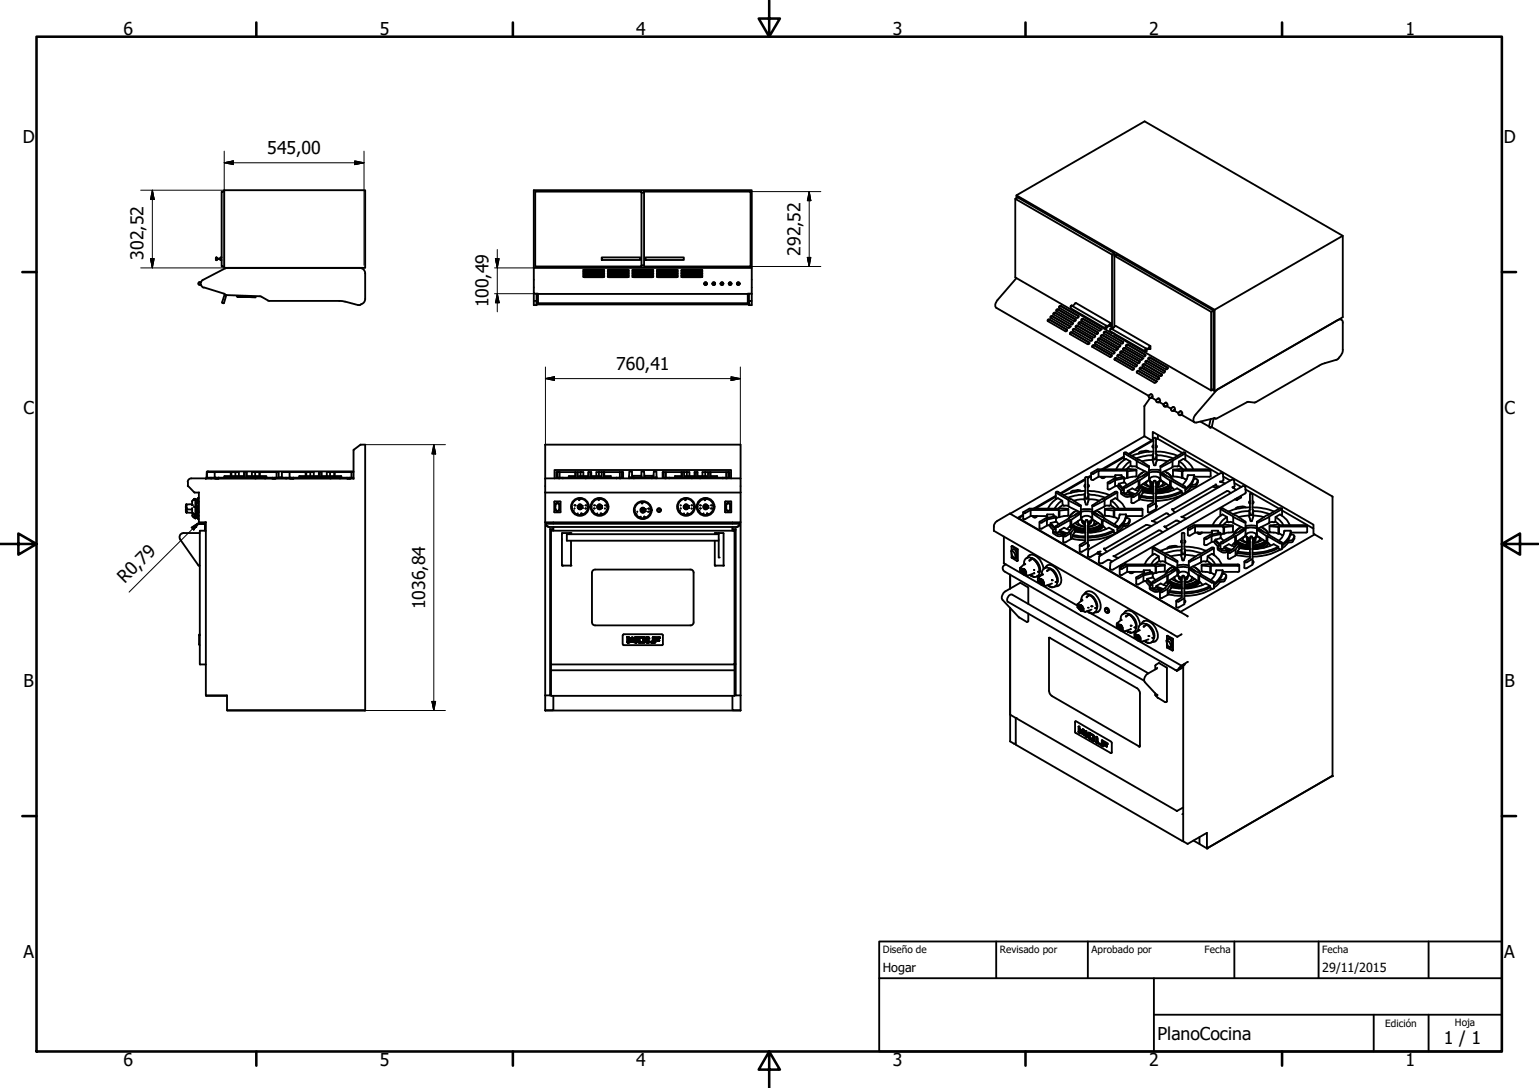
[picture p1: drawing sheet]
<svg xmlns="http://www.w3.org/2000/svg" width="420mm" height="297mm" viewBox="0 0 420 297" stroke-linecap="round" stroke-linejoin="round" font-family="sans-serif">
<defs><g id="words">
<g font-size="4.8">
<text x="33.7" y="9.6">6</text>
<text x="103.7" y="9.6">5</text>
<text x="173.7" y="9.6">4</text>
<text x="243.7" y="9.6">3</text>
<text x="313.7" y="9.6">2</text>
<text x="383.7" y="9.6">1</text>
<text x="6.2" y="38.9">D</text>
<text x="410.5" y="38.9">D</text>
<text x="73" y="42">545,00</text>
<text x="39.2" y="70.9" transform="rotate(-90 39.2 70.9)">302,52</text>
<text x="218.5" y="69.8" transform="rotate(-90 218.5 69.8)">292,52</text>
<text x="133.3" y="83.9" transform="rotate(-90 133.3 83.9)">100,49</text>
<text x="168.2" y="101">760,41</text>
<text x="6.4" y="113.1">C</text>
<text x="410.7" y="113.1">C</text>
<text x="34.1" y="159.4" transform="rotate(-45 34.1 159.4)">R0,79</text>
<text x="116.1" y="166.4" transform="rotate(-90 116.1 166.4)">1036,84</text>
<text x="6.4" y="187.4">B</text>
<text x="410.7" y="187.4">B</text>
<text x="6.4" y="261.7">A</text>
<text x="410.7" y="261.7">A</text>
<text x="316" y="283.8">PlanoCocina</text>
<text x="394.2" y="285">1 / 1</text>
<text x="33.7" y="290.9">6</text>
<text x="103.7" y="290.9">5</text>
<text x="173.7" y="290.9">4</text>
<text x="243.7" y="290.9">3</text>
<text x="313.7" y="290.9">2</text>
<text x="383.7" y="290.9">1</text>
</g>
<g font-size="3.4">
<text x="241" y="265.4">Hogar</text>
<text x="361" y="265.5">29/11/2015</text>
</g>
<g font-size="2.7">
<text x="241" y="260.2">Diseño de</text>
<text x="273" y="260.1">Revisado por</text>
<text x="298" y="260.1">Aprobado por</text>
<text x="328.9" y="260.1">Fecha</text>
<text x="361" y="260.1">Fecha</text>
<text x="378.2" y="280.3">Edición</text>
<text x="397.2" y="280">Hoja</text>
</g>
</g></defs>
<!-- layer: Visible (ISO) -->
<g fill="none" stroke="#000" stroke-width=".51">
<path d="M61.2 51.9h38.5v21.2h-38.5zM61.2 52.3h-.7v20.5h.7M146.1 52.3h29v20.5h-29zM175.1 52.6h.7M175.8 52.3h29.1v20.5h-29.1zM277.2 54.3l26.4 15.2 .6-.4M277.5 54.1v-.8l35-20.2 54.1 31.3v22.2l-35 20.2M277.5 53.3l54.1 31.3M54.9 77.1h-.5a.36 .36 0 0 0-.3 .4 .36 .36 0 0 0 .3 .3h.5M55.4 76.4a1.17 1.17 0 0 0-.6 1.1 1.17 1.17 0 0 0 .8 1M55.7 78.5l5.6 1.8M58.9 70.9l.3 .1"/>
<path d="M58.9 70.5v.4M59.1 71h.1M59.1 70.3h.1M59.1 70.3l-.2 .1M59.2 70.4l.5 .2 .5-.2M59.2 70.9l.5-.2 .5 .2M60.2 71h.1M60.3 70.3h-.1M60.3 71h.2M60.3 70.3h.2M61.5 73.3l-6 3.1M62.1 73.1l-.6 .2"/>
<path d="M62.2 73.1h36a1.49 1.49 0 0 1 1.5 1.5l-.1 7.4-.3 .7-.9 .5M145.7 73.1h59.5v-21.2h-59.5v28.3h1.2v2.4l-.2 .2M159.3 73.8h5.6M159.3 74.3h5.6M159.3 74.7h5.6M159.3 75.2h5.6M159.3 75.6h5.6M159.3 75.4l5.7 .2-5.5 .1zM159.3 75l5.7 .1-5.5 .1zM159.3 74.5l5.7 .2-5.5 .1zM159.3 74.1l5.7 .1-5.5 .1zM159.3 73.6l5.7 .2-5.6 .1z"/>
<path d="M164.3 70.3h10.5v.7h-10.5zM165.9 75.5l5.7-.1v.2l-5.4 .1zM165.9 75h5.7v.2h-5.4zM165.9 74.6l5.7-.1v.2l-5.4 .1zM165.9 74.2l5.7-.1v.2h-5.4zM165.9 73.7l5.7-.1v.2l-5.5 .1zM166 73.8h5.6M166 74.3h5.6M166 74.7h5.6M166 75.2h5.6M166 75.6h5.6M172.7 73.8h5.6"/>
<path d="M172.7 74.3h5.6M172.7 74.7h5.6M172.7 75.2h5.6M172.7 75.6h5.6M172.7 75.4l5.7 .2-5.5 .1-.2-.1zM172.7 75l5.7 .1-5.5 .1h-.2zM172.7 74.5l5.7 .2-5.5 .1-.2-.1zM172.7 74.1l5.7 .1-5.5 .1h-.2zM172.7 73.6l5.7 .2-5.6 .1zM175.1 72.4h.7M176.2 70.3h10.5v.7h-10.5zM179.3 75.5l5.7 .1-5.4 .1z"/>
<path d="M179.3 75l5.7 .1-5.4 .1zM179.3 74.6l5.7 .1-5.4 .1zM179.3 74.2h5.7l-5.4 .1zM179.3 73.7l5.7 .1-5.5 .1zM179.4 73.8h5.6M179.4 74.3h5.6M179.4 74.7h5.6M179.4 75.2h5.6M179.4 75.6h5.6M186 75.6h5.8zM186 75.1h5.8zM186 74.7h5.8z"/>
<path d="M186 74.2h5.8zM186 73.8h5.8zM186.1 73.8h5.6M186.1 74.3h5.6M186.1 74.7h5.6M186.1 75.2h5.6M186.1 75.6h5.6M205.2 73.1v7.1h-1v2.6M277.5 75.9l-5.2 6.1-.5 .9a.9 .9 0 0 0 .2 1.2l41.6 24M303.6 69.5v20.2M304.2 69.1l-26.4-15.2-.6 .4v21.4l26.4 15.3 .2-.1M304.2 69.1v20.1"/>
<path d="M304.2 69.5l.3 .2M366.6 64.4l-35 20.2v22.2l-.6-.4M61.3 80.3l-.6 2.4h.5l.6-2.1M61.3 80.3l.5 .3 9.5 .4M64.8 80.9l5 .3zM71.4 81l1.8 1M73.1 82.1l19.5 .1 1.6 .2M94.2 82.3l3.6 1 .6-.1M145.7 80.2v3.1h.8v-.6M145.7 82.2h.8M146.5 80.2v2.5M146.5 82.7h58"/>
<path d="M146.5 83.1h58M146.7 82.8h.1M146.9 82.5l-.2 .2M146.9 80.2h57.3M204.2 82.5l.1 .2M204.2 82.8h.1M204.5 80.3h.1M204.5 82.2h.7v1.1h-.7v-.6M204.5 80.3v2.4M204.5 80.2v.1M205.2 80.2v2M286.1 87.7l4.8 2.8a.3 .3 0 0 0 .4-.1 .3 .3 0 0 0-.1-.4"/>
<path d="M286.1 87.7v-.4l.3-.1 4.9 2.9M286.6 87.3l-.4 .1-.1 .3M286.8 86.5l.5-.2 4.7 2.7 .1 .3-.5 .2-4.7-2.7zM286.8 86.7l.2-.3 .3-.1 4.8 2.8M288.2 85.5h-.4l-.2 .3M288.4 84.6l.5-.2 4.7 2.8a.32 .32 0 0 1 0 .4 .32 .32 0 0 1-.4 .1l-4.8-2.8zM288.4 84.9l.5-.4 4.8 2.8M289.7 83.6l-.4 .1-.1 .3M292.1 90.9l.4-.2 4.8 2.8a.32 .32 0 0 1 0 .4 .32 .32 0 0 1-.4 .1l-4.7-2.8zM292.2 91.2l.3-.4 4.9 2.8M292.3 84.1l.1 .1M292.4 84.2l9.5 5.5"/>
<path d="M292.5 83.4l.6-.1 .7-.6 9.5 5.6v.6l-.8 .2-.6 .6-.1-.5 .3-.3M292.5 83.4l-.2 .2v.5M292.5 83.4l9.6 5.5M292.8 88.1l.1 .1a.32 .32 0 0 1-.1 .4 .32 .32 0 0 1-.4 0l-4.9-3 .5-.3 4.9 3M292.9 90l.5-.2 4.8 2.8a.33 .33 0 0 1-.1 .4 .33 .33 0 0 1-.4 0l-4.8-2.7zM292.9 90.3l.2-.3 .3-.1 4.8 2.8M293.7 89l.4-.1 4.8 2.7 .1 .3-.6 .2-4.6-2.7zM293.7 89.3l.1-.2 .3-.2 4.9 2.8M294.4 86.3v.3l-.5 .2-4.7-2.7a.32 .32 0 0 1 0-.5 .32 .32 0 0 1 .4 0l4.8 2.8M294.4 88.4l.3-.3h.3l4.8 2.8M294.5 88.1l.5-.1 4.7 2.7a.32 .32 0 0 1 0 .4 .32 .32 0 0 1-.4 .1l-4.9-2.8zM295.3 87.2l.4-.2 4.8 2.8v.3l-.5 .2-4.7-2.7z"/>
<path d="M295.3 87.6a.33 .33 0 0 1 .1-.4 .33 .33 0 0 1 .4 0l4.7 2.7M298.2 94.4l.5-.2 4.8 2.8a.33 .33 0 0 1-.1 .4 .33 .33 0 0 1-.4 .1l-4.7-2.8zM298.2 94.7a.38 .38 0 0 1 .2-.3 .38 .38 0 0 1 .4-.1l4.7 2.8M299.5 93.4l-.4 .1-.1 .3M299.7 92.6l.5-.2 4.9 2.8a.33 .33 0 0 1-.2 .4 .33 .33 0 0 1-.4 0l-4.7-2.7zM299.8 92.9l.4-.5 4.9 2.8M300.5 91.6l.6-.1 4.7 2.7v.3l-.5 .2-4.7-2.7zM300.5 91.9l.1-.2 .4-.1 4.9 2.7M301.4 90.7l.4-.2 4.7 2.8a.29 .29 0 0 1 .1 .4 .29 .29 0 0 1-.5 .1l-4.7-2.8zM301.4 91l.2-.3h.3l4.7 2.8M303.2 89.7l-.1 .8 9.6 5.4M303.2 89.7h.1"/>
<path d="M303.3 88.3l-.8 .6h-.4M303.3 89.7h.1M303.3 89.7a.81 .81 0 0 0 1-.6l.2-.2 9.6 5.6v.7l-.9 .2-.5 .6v-.7l.2-.1M303.3 89.7l9.6 5.5M303.6 90.7v.3M304.2 96.1a.32 .32 0 0 1 0 .4 .32 .32 0 0 1-.4 .1l-4.8-2.9a.33 .33 0 0 1 .1-.4 .33 .33 0 0 1 .4 0l4.8 2.9M304.2 91v.4l26.4 15.2 .7-.4v-21.4l-.7 .3v21.5M304.8 97.8l-.4 .2-.1 .2M305.1 97l.5-.2 4.7 2.8a.32 .32 0 0 1 0 .4 .32 .32 0 0 1-.4 .1l-4.8-2.8zM305.1 97.3l.4-.4 4.9 2.8M305.9 96.4l4.8 2.8 .4-.2v-.3M305.9 96.4v-.4l.4-.1 4.8 2.8"/>
<path d="M306.4 96l-.4 .1-.1 .3M306.6 95.1l.5-.1 4.7 2.7 .2 .3-.6 .2-4.7-2.7zM306.6 95.5l.5-.5 4.8 2.8M308 94.2h-.3l-.3 .3M311.1 98.7v.1M311.9 99.6l.5-.2 4.7 2.8a.32 .32 0 0 1 .1 .4 .32 .32 0 0 1-.5 .1l-4.7-2.8zM312 99.9l.1-.3 .3-.1 4.8 2.8M312.6 96.8l.1 .1a.33 .33 0 0 1-.1 .4 .33 .33 0 0 1-.4 0l-4.9-2.8a.38 .38 0 0 1 .2-.4 .38 .38 0 0 1 .4 0l4.8 2.9M313.2 98.6l-.3 .1-.2 .3M313.5 97.7l.5-.1 4.7 2.7 .1 .3-.5 .2-4.7-2.7zM313.5 98l.1-.2 .3-.2 4.9 2.8M314.1 94.5l-.3 .2a.68 .68 0 0 1-.9 .5"/>
<path d="M331.3 84.8l-26.4-15.3-.7 .3 26.4 15.3M365.3 87.4a.8 .8 0 0 1 .9-.2 .8 .8 0 0 1 .4 .9v7.8l-.6 1.3-1 1-4.5 1.4-17.7 10.2-2.2-.1-8.6 4.6-.4-.1-5 1.2a.82 .82 0 0 1-.8-.5 .82 .82 0 0 1 .1-.9l.5-.8 6-6.9M365.8 87l.4 .2M309.5 100.5l.1 .2-.4 .3-4.9-2.8a.3 .3 0 0 1 0-.4 .3 .3 0 0 1 .4 0l4.9 2.8M310.3 101.5l.5-.3 4.8 2.8 .1 .3-.5 .2-4.7-2.7zM310.4 101.7l.1-.3 .4-.1 4.8 2.8M311.1 100.8l.3-.4h.3l4.8 2.8M311.2 100.4l.5-.1 4.7 2.8a.32 .32 0 0 1 0 .4 .32 .32 0 0 1-.4 .1l-4.8-2.8zM312.4 119.1l2.1 1.2-6.4 3.6M313.9 108.7l-1.5 2.2v8.2l-36.6 21.2M314.1 107.7a.49 .49 0 0 1 .5 .2 .49 .49 0 0 1 0 .5M314.3 107.6l-.7 .4v.4l.5 .3 .5-.3"/>
<path d="M314.4 108.5l1.2 .8M314.9 119.6l.4-.1 .3 .2v4.2l.2 .2-.5 1.4-.3-.1-.3-1.3 .2-.2zM316 119.7l6.8 4M316.1 108.9a.45 .45 0 0 1 .5 .2 .45 .45 0 0 1-.1 .6M316.1 118.7v1l-.5 .2M316.3 108.8l-.6 .3v.6l.5 .1 .5-.3M316.4 109.7l1.2 .7M317.9 101.3v.3l-.3 .2-4.8-2.8a.29 .29 0 0 1 0-.4 .29 .29 0 0 1 .4-.1l4.8 2.9M318.1 110a.45 .45 0 0 1 .6 .2 .45 .45 0 0 1-.1 .6M318.3 109.9l-.6 .4-.1 .4 .5 .3 .6-.3M318.5 110.9l1.2 .7M320.1 111.2a.43 .43 0 0 1 .6 .2 .43 .43 0 0 1-.1 .5"/>
<path d="M320.4 111.1l-.7 .3v.6l.6 .2 .4-.3M320.5 112.1l1.2 .7M322.1 112.4a.47 .47 0 0 1 .6 .2 .47 .47 0 0 1-.1 .5M322.3 112.3l-.5 .3v.5l.4 .3 .6-.3M322.5 113.2l3.6 2.1M327.7 115.1l2.4 1.3M330.8 116.6l33 19v76.3l-34.3 19.7v-4.2l-5.2 3-1.3-.7v-47.7M331.3 114.2l-.5 2.3-.5 .2-.2-.3 .4-2M50.8 139h.1M50.9 139.6h.1M50.7 139.6h.2M50.8 138.7h.1"/>
<path d="M50.7 138.7h.1M50.8 138.1h.1M50.8 139l-.1 .1M50.8 139.1l.1 .5M50.8 138.2v.5M50.8 138.1l-.1 .1M50.8 139.1h.1M50.9 139.1v.8M50.9 139.9h.1M50.9 139h.1M50.9 137.7v1.4M50.9 137.7v.1"/>
<path d="M50.9 137.7l-.1 1.4M50.9 139.9l1.6 .1v.8M50.9 139.1h1.6M51.2 132.6l.1 .2M51.3 131.6v1M51.4 132.7l1.7 1.8h1.2M52.2 130.6a.98 .98 0 0 0-1 1M52.3 130.6l44.3 .1M52.5 139.9h.1M52.5 138.8h.1M52.5 139.9l.6 .7M52.5 136.8v1.2"/>
<path d="M52.5 138.8v1.1M52.5 137.7h-1.6M52.5 136.8v.1M53 138.4h.1h-.1M53.1 136.2h.2M53.1 136.2l-.6 .6M53.1 136.2h.1M53.1 136.2l-.1 .1M53.1 134.4v.1M53.3 136.2l.2 4.3-.4 .1M53.3 136.2l.1 5.3M53.5 138.2h.3"/>
<path d="M53.5 138.6h.3M53.5 137.1v1.1M53.5 139.1h.3M53.5 139.5h.3M53.5 138.6l-.1 2.9M53.8 138.3v2.9l.2 .5M54 136l-.2 1.3M54.1 135.9v.1M54.2 137.3l-.6 .2 .6 2M54.2 135.9h.1M54.3 136.9v3M54.4 134.4l-.1 8.1"/>
<path d="M56.6 128.7l-.1 .1v1.5M56.6 128.7h39.9M57.7 130.4v.3M58.6 128.9h-2.1v1.5h2.1M58.7 130.4v.3h.9v-.3M59.7 130.4v.3M63 130v-1.1h-4.4v1.5l3.4-.1M63 128.9h.2v1.1M63.2 128.9h1.1M64.3 128.9h.9v1.1M64.3 128.9v1.1M66.7 130h-5.4l-.1 .3h5.5"/>
<path d="M66.7 128.9v1.5h.5v-1.5M67.2 130h5.5l.1 .3h-.4M67.2 128.9h-.6v1.1M67.2 130.3h5.2M67.2 128.9l.2 1.1M69.7 128.9h1.2M69.7 128.9h-.9v1.1M69.7 128.9v1.1M69.8 130.3v.4M70.8 128.9v1.1M70.9 130v-1.1h5.2v1.5h-3.7M72.4 130.3v.4"/>
<path d="M74.4 130.4v.3h.8v-.3M75.5 128.9v1.5M76.1 130.3h.9M78.1 130.4v.3M79.1 128.9h-2.1v1.5h2.1M79.2 130.4v.3h.9v-.3M80.1 130.4v.3M83.4 130v-1.1h-4.3v1.5l3.3-.1M83.4 128.9h1.3M83.6 128.9v1.1M84.7 128.9h1v1.1M84.7 128.9v1.1"/>
<path d="M87.2 128.9v1.5h.5v-1.5M87.2 130h-5.5v.3h5.5M87.7 130h5.5v.3h-.4M87.7 128.9l.1 1.1M87.7 130.3h5.1M87.7 128.9h-.6v1.1M90.1 128.9h-.9v1.1M90.1 128.9h1.1M90.1 128.9v1.1M90.3 130.3l-.1 .4M91.4 128.9l-.2 1.1M92.8 130.4h3.7"/>
<path d="M92.8 130.3v.4M94.8 130.4v.3h.8v-.3M95.9 128.9v1.5M96.5 128.9h-5.1v1.1M98.5 121.4l-2 1.5v7.8M98.6 121.4h1.1v72.6l-37.7-.1v-4h-5.8v-47.3M148.8 130.7v59.2M148.8 134.4h53.4M148.8 121.4v9.3M148.9 130.7h-.1M148.9 121.4h-.1M148.9 130.6h53.2"/>
<path d="M148.9 121.4h53.2M151.3 137l.1 2.9M151.4 130.6v-2.3h48.2v2.3M151.4 136.9l-.1 .1M151.4 139.9h1.5M151.4 136.9h1.5M151.7 137.7a.58 .58 0 0 1 .7-.2 .58 .58 0 0 1 .3 .7v.6a.56 .56 0 0 1-.5 .7 .56 .56 0 0 1-.6-.7zM151.9 137.3l.6 .1a1.12 1.12 0 0 1 .2 1.3 .6 .6 0 0 1-.6 .8 .6 .6 0 0 1-.5-.8v-1zM152.2 128.9h-.3v1.5h4.1v-.1M152.6 130.4v.2M152.8 128.9h4.2v1.1M152.8 128.9h-.6v1.5"/>
<path d="M152.8 128.9v1.7M152.9 136.9l.1 .1M153 137l-.1 2.9M153.7 130.4v.2M156.1 138.4a2.25 2.25 0 0 1 2.2-2.3 2.25 2.25 0 0 1 2.3 2.3M156.1 138.4a2.19 2.19 0 0 0 2.2 2.2 2.19 2.19 0 0 0 2.2-2.2M156.5 139.4l-.1 .1M156.8 138.8h.1M157 128.9h.2M157.2 130h-1.9v.3h1.9M157.7 128.9h.8M157.8 138.1l.3 .1v.4h.5l.2-.5 .1 .6h-1z"/>
<path d="M158 139l.2 .1M158.1 136.4v.2M158.2 136.4v.2M158.2 137.7l-.1 .1M158.2 138.5h.1M158.2 138.4h.1M158.2 138.3v.1M158.2 138.3h.1M158.3 136.2v.1M158.3 138.3l-.1 .2M158.3 138.5h.1M158.4 138.3l-.1 .1"/>
<path d="M158.4 138.2v.3M158.4 136.2v.1M158.4 130.3l-1.2 .1v-1.5h.5v1.5M158.4 137.7l.2 .1M158.4 138.4h.1M158.4 138.4v.1M158.5 128.9h.8v1.1M158.5 128.9v1.1M158.6 139l-.2 .1M159.8 138.9h.1M159.9 130.3h2.3M159.9 130.3v.3"/>
<path d="M160.4 138.4h.1M160.6 138.4h.1M160.7 130h-2.6v.3h1.8M160.7 128.9h.6v1.4M160.7 128.9l-.1 1.1M160.7 128.9v1.4M161.3 130h2.7v.3h-1.8M161.3 128.9l.1 1.1M161.4 138.4h.1M161.5 138.4a2.19 2.19 0 0 0 2.2 2.2 2.19 2.19 0 0 0 2.2-2.2M161.5 138.4a2.19 2.19 0 0 1 2.2-2.2 2.19 2.19 0 0 1 2.2 2.2M161.9 139.4l-.2 .1"/>
<path d="M162.2 138.9h.1M162.2 130.3v.3M163.1 138.1l.3 .1v.4h.6l.1-.5 .1 .6h-1zM163.3 139l.2 .1M163.4 136.4v.2M163.5 128.9h-.7v1.1M163.5 136.4v.2M163.5 137.7l-.1 .1M163.5 128.9h1.5M163.5 128.9v1.1M163.7 138.3h.1M163.6 136.2v.1"/>
<path d="M163.7 136.2v.1M163.7 138.3l.1 .1M163.7 138.5h.1M163.8 137.7l.2 .1M163.8 138.4v.1M163.8 138.3v.2M163.8 138.4h-.3l.2 .1M164 139l-.2 .1M164.3 128.9v1.5M164.8 128.9v1.5l-1.2-.1M164.8 130h2v.3h-2M165.2 138.8h.1"/>
<path d="M165.7 138.4h.2M165.9 138.4h.1M168.3 130.4v.2M169.2 128.9h-4.2v1.1M169.2 128.9h.9v1.5l-4-.1M169.2 128.9v1.7M169.4 130.4v.2M169.8 128.9v1.5M171.7 130.3h7.6M171.7 130.3l.1 .3M172 128.7h.3M172 128.7l-.3 1.6"/>
<path d="M172.4 128.7l.2 1.6M172.5 129.8l.2 .1M172.7 129.9h2.2M173 130.3v.3M173.2 139.3a2.25 2.25 0 0 1 2.3-2.3 2.25 2.25 0 0 1 2.2 2.3M173.3 139.3a2.19 2.19 0 0 0 2.2 2.2 2.19 2.19 0 0 0 2.2-2.2M174 139.7h.1M175 139l.2 .5h.6v-.4l.2-.1v.6h-1zM175.1 129.8l-.1 .1M175.2 137.3v.2M175.2 139.9h.2M175.3 128.7l-.2 1.6"/>
<path d="M175.3 128.7l.5 .1 .2 1.5M175.3 137.3l.1 .2M175.4 138.6l-.2 .1M175.5 137.1v.1M175.5 139.2l.1 .1M175.5 139.1h.1M175.6 139.1v.3h-.2l.1-.2M175.6 139.2v.1M175.6 138.6l.2 .1M175.6 139.3h.1M175.8 139.9h-.2M175.9 129.8l.2 .1h2.2"/>
<path d="M177 139.7h.1M177.5 139.2l.2 .1M177.5 139.3h.2M177.7 139.3h.1M177.9 130.3v.3M178.4 129.8l-.1 .1M178.6 128.7l.6 .1 .1 1.5M178.7 128.7l-.3 1.6M179.2 130.3h.1M179.2 130.3v.3M181.2 130.4v-1.5h.6v1.7M181.2 128.9h-.3v1.5h.3"/>
<path d="M181.6 130.4v.2M181.8 128.9h4.3v1.1M182.7 130.4v.2M185 130.3l-3.8 .1M185 138.4a2.25 2.25 0 0 1 2.3-2.3 2.25 2.25 0 0 1 2.2 2.3M185.1 138.4a2.19 2.19 0 0 0 2.2 2.2 2.19 2.19 0 0 0 2.2-2.2M185.5 139.4l-.1 .1M185.8 138h.1M185.8 138.8h.1M186.1 128.9h.1M186.2 130h-1.9v.3h1.9M186.8 128.9h-.6v1.5l1.3-.1"/>
<path d="M186.8 128.9h.7M186.8 128.9v1.5M186.8 138.1l.2 .1v.4h.6l.2-.5v.6h-.9zM187 136.4l.1 .2M187 139l.2 .1M187.2 136.4v.2M187.2 137.7l-.2 .1M187.2 138.4h.1M187.3 136.2h.1M187.3 138.4l.1-.2 .1 .3M187.4 138.4v.1M187.4 138.3h.1"/>
<path d="M187.5 137.7l.1 .1M187.5 138.4l-.3-.1 .2 .2M187.5 138.4h.1M187.5 128.9h.7v1.1M187.5 128.9v1.1M187.6 139l-.1 .1M188.8 138.8h.1M188.8 138h.1M188.9 130.3h2.2M188.9 130.3v.3M189.4 138.4h.1M189.5 138.4h.1"/>
<path d="M189.7 130h-2.6v.3h1.8M189.7 128.9l-.1 1.1M190.3 130h2.7v.3h-1.9M190.3 128.9h-.6v1.4M190.3 128.9v1.4M190.3 128.9l.1 1.1M190.4 138.4h.1M190.4 138.4a2.19 2.19 0 0 1 3.2-2 2.19 2.19 0 0 1 .4 3.7 2.19 2.19 0 0 1-3.5-1.1l-.1-.6M190.9 139.4l-.1 .1M191.1 138.8h.1M191.1 138h.1M191.1 130.3v.3"/>
<path d="M192.2 138.1l.1 .1v.4h.7l.2-.5v.6h-1zM192.3 136.4l.1 .2M192.3 139l.2 .1M192.5 128.9h-.7v1.1M192.5 136.4v.2M192.5 137.7l-.2 .1M192.5 128.9h.8M192.5 128.9v1.1M192.6 130.3l1.3 .1v-1.5h-.6v1.5M192.6 138.5h.1M192.7 136.2h.1M192.7 138.2v.3h-.2z"/>
<path d="M192.7 138.3l.1 .2-.1-.1M192.8 137.7l.2 .1M193 139l-.2 .1M193.9 130h1.9v.3h-1.9M193.9 128.9h.1M194.1 138.9h.1M194.2 138h.1M194.8 138.4h.1M194.9 138.4h.1M195.1 130.3l3.7 .1M197.4 130.4v.2M197.9 137v2.8"/>
<path d="M198 137h1.6M198.2 128.9h-4.2v1.1M198.4 137.5l.5-.2 .4 .3 .1 1.1a.6 .6 0 0 1-.6 .8 .6 .6 0 0 1-.6-.8zM198.4 137.6l.5-.1a1.33 1.33 0 0 1 .3 1.9l-.6 .1-.3-.3-.1-1.2zM198.4 130.4v.2M198.8 128.9h.3v1.5h-.3M198.8 128.9h-.6v1.7M198.8 128.9v1.5M199.6 137v2.8h-1.6M202.1 130.7h.1M202.1 121.4h.1M202.2 121.4v68.5"/>
<path d="M279.3 139.9v1.8l.2 .1h.3l1.6-.9M281.4 139.2l-1.6 .9-.5-.1v-.2l1.8-.9 8.1-.2 2.5 .3-.1 .2h-2.5M288.2 134.4v1.7l.2 .1M288.2 135.4l-6 3.5M288.2 135.6l-5.6 3.3M288.3 134.4l.5-.2 3.7 2.1 2.5 1.7 .1 1.7-.3 .1-3.1-1.5v-1.8l-3.4-2zM289.2 139.4v1.8M290 136.7a5.6 5.6 0 0 0-2.1 2.2M290.1 137.9l-1.2 1M291.7 139.1v1.7l-2.6 .3M291.7 138.2l-1.3-.1-.3-.2-.1-1.2-1.2-.7a6.5 6.5 0 0 0-2.7 2.9M291.7 136.6l3 1.6 .4-.1-.1-.1"/>
<path d="M293.3 139.7l-.1 .1a2.43 2.43 0 0 0-1.3 1.6M294 139.4a3.3 3.3 0 0 0-2 1.9M294.9 139.8l-.9 .3-.6 .5M295.1 139.1h3.1M295.1 139.7l.9-.1 2.3 .1M295.1 134.1l-.3-.3h-.6l-1.5 .2-.3 .5M296.1 132.5l.2 .5M296.1 136.3l-3 .4M296.1 135l-2.6 .3-1.8 .6M296.1 134.8v1.8l.3 1.1 .4 .1 .4-1.2v-1.8l-.2-.1v-4.3l-.3-.2-.4 .2v4.3l-.2 .1 .3 1.3h.5l.3-1.3M296.3 134l-2.8 .3-3.1 .9M296.3 132.3l-.2 .1v.3l.2 .1"/>
<path d="M296.3 130.7l-6.8 4M296.3 131l-6.6 3.8M297 132.3a.25 .25 0 0 1 .2 .2 .25 .25 0 0 1-.2 .3M297 134l2.8 .3 3.1 .9M297.2 136.3l3 .4M297.2 135l2.6 .3 1.9 .6M297.2 132.5l-.2 .5M297.9 129.2v1.7l.2 .1h.3l1.5-.8M297.9 129.8l-1 .6M297.9 130l-.9 .5M298.2 138l2.6-1.7 3.6-2 .5-.1 .2 .2-3.5 2.2-3 1.6zM298.4 139.8l1.5 .8"/>
<path d="M299.3 139.4a3.3 3.3 0 0 1 2 1.9M299.9 128.5l-1.4 .8a.32 .32 0 0 1-.4 .1 .32 .32 0 0 1-.2-.3l1.8-1 8.1-.1 2.5 .3-2.5 .3-.1-.1M300 139.7v.1a2.43 2.43 0 0 1 1.4 1.6M300.5 130.2l.2 .3h.4h.3l.3-.3M300.7 130.2h.9M300.9 130.5h.4M301.6 136.6v1.7l-3.1 1.5-.3-.1v-1.7M301.6 139.1l.2 1.7 2.4 .3M302.4 131.8v1.7l.2 .2 1.8-.9M303.2 137.9l1.2 1M303.2 137.9l-1.6 .3M303.2 137.9l.1-1.2 1.2-.7a5.7 5.7 0 0 1 2.6 2.9"/>
<path d="M303.3 136.7a5.6 5.6 0 0 1 2.1 2.2M304 139.4v1.8M304.2 139.2l-.2 .2-2.4-.3 2.4-.4 7.9 .3-.1 .2h-7.6v1.9M304.4 130.6v.1M304.4 130.2h-4.5v-1.7h7.8v1.9M304.4 131.1l-1.5 .9h-.3l-.1-.3a7.2 7.2 0 0 1 4-1.5l.4 .3-2.5 .6v1.7l1-.3M304.5 129.7l.2 1M305 132.6l1.1 1.4M305.1 134.4v1.7l-.2 .1M305.4 132.1l1.4 1.3M305.4 132.1a1.8 1.8 0 0 0 1.2 1.6M305.4 132.1l1.4-.4 .1-.1 .8 .8"/>
<path d="M306.1 134.2l.1 .7a2.12 2.12 0 0 0 2.2 .7l.7-.6M306.2 129.7l.1 .5M306.3 130l-.1-.3h-1.7v1M306.6 133.7a.48 .48 0 0 0-.4 .2 .48 .48 0 0 0 0 .5l.1 .1a1.73 1.73 0 0 0 2.4 .3M306.6 133.7l.2 .1M306.8 133v1.5l.5 .2 .5-.3M306.8 123.7l.2 1.8M306.8 124.6l-6 3.5M306.8 124.9l-5.6 3.2M306.9 130.4v1.2M307 123.6l.3-.1 3.8 2 2.6 1.9h-.4l-3-1.5-3.4-2.1zM307.7 130.4l-.8 .5"/>
<path d="M307.8 134.4l.9 .4M307.8 134l2 .9M307.8 128.6v1.9M308.5 135.4l.4 .2 .1 1.7h.5l1.5-.9M308.6 126a5.6 5.6 0 0 0-2.1 2.1M308.7 134.8l.7 .3M308.7 127.2l-1.2 .9M308.7 127.2l1.6 .2M308.7 127.2l-.1-1.2-1.3-.7-.7 .5a4.6 4.6 0 0 0-1.9 2.3M310.3 128.3l-.2 1.8-2.4 .3M310.3 125.9v1.7l3.1 1.5 .3-.1v-1.7M310.5 133.1l.5 .6"/>
<path d="M310.8 134l-1.7-.7-1.3 .7v.4M310.8 132.8l-.9 .9M310.8 131.2h.3v1.6l.4 .3M310.8 132.8l.4 .6M311 132.8l.4 .4M311.1 131.2l2.6-1.9-.3-.1-3.1 1.5-3.5 2.3 .5 .1 3.5-1.9v1.6M311.1 136.3l3.8 .5M311.3 132.6l1.2 .7 1.4 .4M311.5 135.3l3.4 .4M311.5 132.5l1 .6 1.5 .4M311.5 135.7l-.5 .7M311.9 139.1l-.1 1.8h-4.3"/>
<path d="M311.9 129l-.1 .1a2.43 2.43 0 0 0-1.3 1.6M312 133.3v1.3l-.6 1.1 3.5 .4M312 133.4l-1 1.4v1.6M312 134.4l2.9 .3M312 133.4l-.2-.3-.5 .1a3.9 3.9 0 0 1-2.4 2.3l.4 .2 1.7-.9M312 133.9l1.7 .6 1.2 .2-1.7-.3M312 133.6l1.2 .5 1.5 .3M312 133.5l1.2 .5 1.5 .2M312.1 132.1l1.8 .9 .4-.8 .3 .1M312.6 128.7a3.3 3.3 0 0 0-2 1.9M312.7 133.8l2 .4-.8-.1M312.8 131.6a1.55 1.55 0 0 0 1.2 1.3"/>
<path d="M312.9 131.6v.2M313.4 129.1l-1.4 .8M313.6 129l1-.2 2.2 .2M313.7 123.4l-.3-.3-.7-.1-1.4 .3-.4 .4M313.7 129.3v1.7l-2.9 1.8M313.7 128.4h3.1M313.8 131.1l-.6 .3-.3 .5M313.8 130.9l.4 .7 .7 .3M313.8 130.8l-.1 .1M313.9 131.4l.3 .5 .6 .2M313.9 133.7v.1M314 130.5l-.3 .1"/>
<path d="M314.1 133.7l-.1 .3-.2-.2h.1M314.1 133.7l.6 .1M314.1 133.5l.6 .2M314.2 132.5l-.1-.8 .7 .6-.7 1.4M314.2 131.9l.6 .4M314.5 120.3l.2 .1v-2.5l43.9 25.3v2.5l2.3 1.4M314.5 133l.2 .1M314.5 133h.2M314.6 121.8l.3 .5M314.6 120.4l-6.3 3.6M314.6 132.3l-.7 1.4M314.6 132.3l-.7 1.5"/>
<path d="M314.7 125.5l-3 .4M314.7 132.6l.3-1.3 .4-.1 .4 1.4-.2 .1v6.3l-1.7 .9h-.4l-.1-1.8M314.7 124.3l-2.6 .3-1.9 .5M314.7 124.1v1.8l.4 1.1h.4l.3-1.1v-1.8M314.7 132.5l-.2 .5M314.9 121.5a.25 .25 0 0 0-.3 .3 .25 .25 0 0 0 .3 .2M314.9 123.3l-2.3 .1-3.6 1M314.9 134.6l-.2-.2v-1.8l.2 .1v4.4l-1.5 .9a.32 .32 0 0 0 .2 .4 .32 .32 0 0 0 .3-.1l1.7-1M314.9 131.7a.91 .91 0 0 1-1-1.1 1.7 1.7 0 0 1 2.8 .4 1.21 1.21 0 0 1-1.2 .7M314.9 120.4h-.2M315.6 121.5l.2 .2-.2 .3M315.6 137.8l.2 .2-.2 .4"/>
<path d="M315.6 134.7l3.1-.3 2.7-1.1 1.2 .7v.4l-2.9 1.2-4.1 .5M315.6 123.3l2.3 .1 3.6 1M315.7 132.3l.6-.3 .1-.3-.1 .7-.5 .4M315.8 121.8l-.2 .5M315.8 138.1l-.2 .5M315.8 125.5l3 .4M315.8 124.3l2.5 .3 1.9 .5M315.8 132.6v1.8l-.2 .2M316.3 131.9l-.6 .4M316.4 130.5l.4 .1M316.5 131.4l-.2 .5-.6 .2M316.7 131.1l.4 .2 .5 .6"/>
<path d="M316.7 130.9l-.4 .7-.7 .3M316.7 130.8l.1 .1M316.8 127.2l2.6-1.7 3.7-2 .5 .1v.2l-3.5 2.1-2.9 1.5zM316.8 129.3v1.7l2.9 1.8M317 129.1l1.5 .8M317.6 131.6v.2M317.6 131.6a1.82 1.82 0 0 1-1.8 1.4M317.8 133.8l-2 .4 .8-.1M317.9 128.7a3.3 3.3 0 0 1 2 1.9M318.3 132.1a4 4 0 0 1-2.5 1M318.5 133.5h.1M318.5 133.5l-.2 .1"/>
<path d="M318.5 129l.1 .1a2.31 2.31 0 0 1 1.4 1.6M319 132.5l-1.8 .9-1.4 .3M319.2 132.6l-1.9 .9-1.5 .3M319.4 131.2v1.6l-.4 .4-1.3 .6-1.9 .4M319.5 132.8l-1.2 .9-2.5 .7M319.7 132.8l.8 .9M319.7 131.2h-.3l-2.6-1.9 .3-.1 3 1.5 3.4 2.1 .1 .3h-.5l-3.4-1.9v1.6M319.7 132.8a4.9 4.9 0 0 1-4.1 1.9l1.6-.3M320 133.1l-.7 .8-.7 .5M320 139.1l.7 .8M320.1 125.9v1.7l-3 1.5-.3-.1v-1.7M320.2 128.3v1.7l2.6 .4"/>
<path d="M321.8 127.2l1.2 .9M321.8 127.2l-.4 .2h-1.3M321.8 127.2l.1-1.2 1.2-.7a6.5 6.5 0 0 1 2.7 2.8M321.9 126a5.6 5.6 0 0 1 2.1 2.1M322.6 134l-2.9 1.2-2.3 .4-1.8 .1M322.6 128.6l-2.3-.2-.1-.1 2.4-.3 7.7 .1 .2 .2-.1 .2h-7.6v1.9M322.8 130.4l.8 .5h.4M322.8 128.5l-.2 .1v1.9M323.2 134.8a15.8 15.8 0 0 1-7.6 2M323.6 123.7l-.1 1.8M323.6 133v1.7l-.5 .1-.6-.3M323.6 124.1l9.2 5.4"/>
<path d="M324.3 129.7l-.1 .3a3.8 3.8 0 0 1-1.4 2.4M325.2 132.3l-1.6 1.5M325.4 132.8l-1 1.1-.8 .6M325.9 130.7l.9 .1 .2 .2a1.21 1.21 0 0 1-1.8 1.3M325.9 130.7l-.7 1.6M326 129.7l-.1 1M326 129.7a5.1 5.1 0 0 1-2.4 3.7M326 129.7h-1.7l-.1 .3M326.1 130.6v.1M327 131.2a1.26 1.26 0 0 1-.2 1.3 1.26 1.26 0 0 1-1.3 .3l-.6-.1M330.5 128.3v1.8l-4.4 .1M331.1 132.8l.6 .3 1.1-.3"/>
<path d="M332.9 132.9l-1.4-.3-11.4 6.6M333.1 131.5l1.4 .5M333.1 131.5v.1M333.2 138.9l.1 1.8M333.2 131.6l.8-.5-.1-1.8-.4-.2-36.4 21.1-.1 1.7 .2 .1 .5 .1 2.2-1.2 .8 .5M333.2 138.8h.6a31.6 31.6 0 0 1 6.2 3.7l-.3 .2-3-1.6-3.4-2zM333.9 130.1l2 1.1M336 134.6l-.6-.5h-.5l-12.2 7M336.5 133l.9 .8M336.6 133.1l.5-.3-.2-1.6-.6-.3-36.2 21-.1 1.6 .4 .3h.5l1.6-1 1.2 .5M337 131.9l1.9 1.1M337.1 136.3l.6 .2"/>
<path d="M337.7 136v.5M338.8 135.4v.4l-1.1 .7M340 133.6l9.2 5.3M340.1 138.5h-.1a2.28 2.28 0 0 0-2.1 0l-.6 .4M341.1 137l.1 .5M341.1 139.3v1.8l.3 1.2 .4-.1 .3-1.1v-1.8M341.1 139.5l-2.1 .2-2.4 .7M341.2 136.8l-.1 .1 .1 .4M341.2 138.5l-3.3 .4-2.6 .7M341.3 134.8l.6 .1v4.3l.2 .1-.3 1.3h-.4l-.3-1.3 .1-.1zM341.9 136.8a.25 .25 0 0 1 .3 .2 .25 .25 0 0 1-.3 .3M341.9 138.5l3.4 .4 2.6 .7"/>
<path d="M342.1 139.5l2.1 .2 2.4 .7M342.2 137l-.3 .5M350 138.9v1.7l-.2 .1M350 139.4l8.6 4.9M52.5 140.8h.1M52.5 140.8l.6 .7M52.7 141l.2 .2-.1-.2M52.7 140.1l.2 .2zM52.9 141.2h.1M53 140.3l.1 .1zM53 141.2l.1 .1zM53.1 140.4h.1"/>
<path d="M53.1 140.6h.1M53.1 141.3h.1M53.2 141.5h.1M53.2 141.5h.2M53.8 143.2l.2-.1-.5 .8zM53.8 140.4l.2 .4M54.1 141.7h.1M54.1 140.8h.1M54.2 141.7h.1M54.2 140.8h.1M54.5 145.5h-4.4a1.13 1.13 0 0 0-.9 1.8l5 7.1h.3M55.5 143v.1"/>
<path d="M55.9 143l-1.9 .1h1.9M55.9 142.6v2.3M56.2 142.6h-1.8M56.2 144.9l-1.7 .1v36.3l1.7 .1M56.2 142.5v.1M148.8 142.6h.1M148.9 142.6h53.2M149 143.1l.3 .5 .6 .3h51.3l.6-.5 .1-.3M149.9 143.9a.87 .87 0 0 1-.9-.9h52.9a.87 .87 0 0 1-.8 .9M150.1 144.4h1M150.2 144.4v45.5h-1.4M150.4 144.9v38.1l50.1 .1"/>
<path d="M150.5 145h50M151.1 142.6v.4M151.1 143.9v1M155.8 145.5l-2.4 .1v8.8h2.4M155.8 145.5l.1 .3M155.9 147.6l-.1 6.8M157.6 140.3v.2zM157.7 140.1v.2M158.7 140.1v.2M158.8 140.1v.2M159 140.3l.1 .2zM162.5 155.5a.86 .86 0 0 0-.9 .9v13.5a.86 .86 0 0 0 .9 .8"/>
<path d="M162.5 155.5h26a.87 .87 0 0 1 .9 .9v13.4a.87 .87 0 0 1-.9 .9h-26M162.9 140.3v.2zM163.1 140.1v.2M164 140.1l.1 .2M164.1 140.1v.2M164.3 140.3l.1 .2zM173.5 140.4l.2-.1zM174.8 141.2v.2zM174.9 141v.1M175.9 141v.2M176 141v.2M176.1 141.2l.1 .2z"/>
<path d="M186.6 140.4h.1M186.8 140.1l-.1 .2M187.7 140.1l.1 .2M187.8 140.1v.2M188 140.3l.1 .1zM188.1 140.4h.1M191.9 140.4h.1M192.1 140.1l-.1 .2M193 140.1l.1 .2M193.1 140.1l.1 .2M193.4 140.3v.1zM193.4 140.4h.1"/>
<path d="M195.1 145.8l.1-.3 2.3 .2v8.7h-2.4v-6.8M196.2 145.8h-41.5v1.8h41.5M196.3 145.5l-.1 6.7M200 144.4h.9M200 142.6v.4M200 143.9v1M200.5 144.9v45.1h-50.1l.1-6.9M200.9 144.4v45.5h1.3M202.1 142.6h.1M274 153.7l.1 .1M274.1 146.5v7.2M274.1 153.8l20 11.5"/>
<path d="M274.6 154a1.1 1.1 0 0 0-.8 1 1.1 1.1 0 0 0 .5 1.1l46.5 26.8a1.24 1.24 0 0 0 1.5-.9l1.1-.6-.1-.1M275.8 140.3l48.4 28M275.8 140.3l-4 2.3-.5 .9v1.5l50.1 28.8M275.8 157v3.7M276.1 150.4a.73 .73 0 0 1 .9-.3 .73 .73 0 0 1 .4 .9v1.1l-.2 .3M276.1 150.4h.1a2.01 2.01 0 0 1 1.1 1.9 1.02 1.02 0 0 1-1.1-1.2zM276.2 149.1h.2l1.5 .9v3l-.2 .1M276.2 150.3v-1.2l1.5 .9v3.1l-1.5-.8v-1.2M278.1 141.5l44.2 25.6M278.1 141.5v.1M278.5 155.1v.8M278.5 155h.1"/>
<path d="M278.6 155.9l.4 .4M278.9 155.6a.82 .82 0 0 1 1 .3 .82 .82 0 0 1-.2 1.1l-.7-.6zM279 155.6l.2 .2M279 155.6v.7M279 155.6l.1 .1M279 156.3l.9 .5M279.1 155.6v.1M279.1 155.8h.1M279.2 156.2h.1M279.1 155.9h.1M279.1 156.2v.1M279.2 155.8l.1 .5"/>
<path d="M279.2 156.2l.1 .1M279.2 156.2l-.1 .1M279.2 155.9v.3M279.3 155.3l-.3 .1M279.3 156h.1M279.3 156.3h.1M279.3 156.1h.1M279.3 156.3h.2M279.4 156h.1M279.3 140.5l-1.5 .9M279.3 140.8l-1.2 .7M279.3 156.1v.1"/>
<path d="M279.3 156.2v.1M279.4 156.1h.1M279.4 156v.1M279.4 156.3h.1M279.4 156.3l.1 .1M279.5 155.3h-.2l.5 .3-.1-.2M279.5 156.3l.2 .1M279.5 156.3h.1M279.5 155.9h.1M279.5 156.1h.1M279.5 155.9v.1M279.5 156.2v.1"/>
<path d="M279.5 155.9l.1 .4M279.6 156.3h.1M279.5 155.9l-.1 .1M279.6 156.2h.1M279.5 156.2h.1M279.5 156.3v.1M279.5 156v.1M279.5 156.1v.1M279.6 154.1a1.52 1.52 0 0 1 .8-1.8 1.52 1.52 0 0 1 1.9 .5 3.5 3.5 0 0 1 1.1 4.3l-1.1 .4M279.6 154h.1M279.6 156.3h-.1M279.6 156.1h.1"/>
<path d="M279.6 156.4l.1 .2M279.6 154l-1 1M279.7 156.1h.1M279.7 156.5v.1M279.7 156.1v.5M279.8 155.6l.4 .6-.3 .7 .7 .2 1.7-.6M279.8 156.1l.1 .7M279.9 156.1h.1M279.8 156.2l.1 .6M279.8 156.1h.2M279.8 156.1h.1M280 156.7h.1"/>
<path d="M280 156.1h.1M280.4 152.3a1.49 1.49 0 0 1 2.6-.4l1 1.1 .7 1.5 .2 .9M280.6 157.1h.1M281.1 152.9l-.1 .2M281.1 157l1.2 .5M281.2 152.9l-.1 .2M281.5 152.3a3.2 3.2 0 0 1 2.3 4M281.6 157.1l.1 .2M281.6 152.6l-.2 .2M281.6 152.6l-.1 .2M281.6 157.2l.2 .1M281.8 152.4a4.4 4.4 0 0 1 2 3.5"/>
<path d="M281.9 140.9l.5 .4 .6-.2 .1-.2M282.1 140.9h.9M282.1 157.4l.2 .1zM282.3 141.2h.5M282.3 157.5h.1M282.3 156.5h.1M282.3 155.6h.1M283.3 156.1h.3h-.3M283.4 158.7l.4 .4M283.4 158.7h.1M283.4 157.8h.1M283.8 142.5v1.7l.2 .2 1.8-.9 1.1-.3"/>
<path d="M283.8 158.4a.68 .68 0 0 1 .7-.1 .68 .68 0 0 1 .4 .7 .49 .49 0 0 1-.3 .7 .49 .49 0 0 1-.6-.4l-.3-.6zM283.8 158.4v.7M283.8 158.4h.1M283.8 158.4l.2 .2M283.9 158.4h.1M283.8 158.5h.1M283.8 159.1l.9 .5M283.9 158.5h.1M284 158.6l.2 .5M284 159h.1M284 158.6v.1M284 159v.1"/>
<path d="M284 158.7v.4M284 159.1h.1M284.1 159l-.1 .1M284.2 158.1l-.3 .1M284.2 159.1h.1M284.2 159v.1M284.3 158.9h.1M284.3 158.8h.1M284.2 158.9h.1M284.2 159.1h.2M284.3 158.1l.4 .3-.2-.1M284.3 158.8l-.1 .2"/>
<path d="M284.3 158.8l-.1 .1M284.3 158.8v.1M284.3 159.1l.1 .1M284.4 158.8v.3M284.4 158.7v.1M284.4 159.1l.1 .1M284.4 159.1h.1M284.4 158.9l.1 .2M284.4 158.8v.1M284.4 158.8l-.1 .1M284.4 159v.1M284.4 158.7h.1"/>
<path d="M284.4 158.9h.1M284.4 158.7l-.1 .1M284.4 159.1h-.1M284.4 157l-1.1 .3M284.4 158.9v.1M284.4 159.2h.1M284.5 159.1h.1M284.5 159.2v.1M284.5 159.1h-.1M284.5 156.8l-1.2 1.1 .1 .8M284.7 158.9h.1M284.6 158.9h.1"/>
<path d="M284.6 158.9l-.1 .5M284.7 158.9v.7M284.7 158.4l.4 .7-.4 .6 .7 .2 1.8-.6M284.7 159l.1 .5M284.7 159.5h.1M284.7 158.9v.1M284.8 158.9h.1M284.8 158.9l-.1 .1M284.8 159.5l-.1 .1M285.2 155.1a1.52 1.52 0 0 1 2.6-.3 4.2 4.2 0 0 1 1.7 4.6l-.8 .6-.6 .1M285.2 155.1a2.51 2.51 0 0 1 2.9 1.7l.3 .5a2.14 2.14 0 0 1-.3 2.8M285.2 155.1l-.3 .2a1.61 1.61 0 0 0-.5 1.6"/>
<path d="M285.8 141.8l-1.4 .9h-.4l-.2-.2a5.1 5.1 0 0 1 4-1.5h.5v.2l-2.5 .6v1.7M285.8 140.9h-4.4v-1.7h7.7v1.9M285.8 141.3v.2M285.9 140.4l.2 1M285.9 155.7l-.1 .2M285.9 159.8l1.2 .5M286.1 155.7l-.2 .2M286.4 143.4l1.1 1.3M286.4 155.1a3.4 3.4 0 0 1 2.3 4M286.4 155.4l-.1 .2M286.6 155.2a4.4 4.4 0 0 1 2.1 3.6M286.8 142.8l1.4 1.3"/>
<path d="M286.8 142.8v.4l1.2 1.2M286.8 142.8l1.4-.3 .1-.2 .8 .8M287.2 158.4h.1M287.5 144.9l.1 .8a2.04 2.04 0 0 0 2.3 .5l.6-.5M287.6 140.4l.1 .6M287.7 140.8l-.1-.4h-1.7v1M288 144.4a.46 .46 0 0 0-.4 .3 .46 .46 0 0 0 .1 .5 1.73 1.73 0 0 0 2.4 .3M288 144.4l.2 .1M288.2 158.9h.3h-.3M288.2 143.7l.1 1.6 .5 .1 .4-.3M288.3 141.1v1.2M289.1 141.1l-.8 .5"/>
<path d="M289.2 145.1l.9 .4M289.3 144.8l2 .8M289.9 146.2l.4 .1 .1 1.8h.5l1.5-.9M290.1 145.5l.7 .3M292 143.7l.5 .6M292.2 144.8l-1.7-.7-1.2 .7-.1 .3M292.2 141.9h.3l2.6-1.9-.3-.1-3.1 1.6-3.3 2.1-.1 .2 .5 .1 3.4-2v1.7M292.2 143.6l-.9 .8M292.3 143.6l.4 .5M292.4 145.5l-1.7 1-.3-.1-.1-.2a4.3 4.3 0 0 0 2.6-2.3h.3l.2 .2-1 1.4v1.7M292.4 143.6l.4 .3M292.5 141.9v1.7l.4 .3"/>
<path d="M292.5 147.1l3.8 .4M292.7 143.4l1.9 .9 1.5 .2M292.9 146l3.4 .4M292.9 143.2l1.7 .9 1.5 .3M292.9 146.4l-.5 .8M293.4 144.1v1.2l-.5 .7v.4l3.4 .4M293.4 145.1l2.9 .4M293.4 144.8l1 .4 1.3 .2M293.4 144.6l1.3 .5 1.5 .2M293.4 144.3l1.2 .5 1.5 .3M293.4 144.2l1.2 .5 1.5 .2M293.6 142.8a4 4 0 0 0 2.5 1"/>
<path d="M294.1 144.5l2 .5-.8-.2M294.3 142.3v.2M294.3 142.4a1.68 1.68 0 0 0 1.8 1.3M295.1 140.1v1.7l-2.9 1.8M295.2 141.7l.4 .7 .7 .2M295.2 141.5h-.1M295.3 142.2l.3 .4 .6 .3M295.5 141.2l-.4 .1M295.6 142.6l.6 .4M296.1 143.3v1.8l.2 .2M296.2 143.1l-.6-.4-.1-.2a.64 .64 0 0 0 .7 .7M296.4 142.5a.85 .85 0 0 1-1-.3 .85 .85 0 0 1 0-1 1.79 1.79 0 0 1 2.7 .4 .97 .97 0 0 1-1.1 .9"/>
<path d="M297 148.6a.29 .29 0 0 1 .2 .3 .29 .29 0 0 1-.2 .2M297 145.3l.2-.2v-1.8l-.2 .1v6.3l-1.7 1h-.4l-.1-1.9M297 145.5l3.1-.4 2.7-1 1.2 .7v.3l-.4 .2a15.1 15.1 0 0 1-6.6 1.5M297.1 143.1l.7-.6a.64 .64 0 0 1-.7 .7M297.2 143.3l-.3-1.3h-.4l-.4 1.3 .2 .1v4.5l-1.5 1 .6 .1 1.6-.9M297.2 148.8l-.2 .5M297.7 142.6l-.6 .4M297.8 141.2l.4 .1M297.9 142.2l-.2 .4-.6 .3M298.1 141.7l-.4 .7-.7 .2M298.1 141.5h.1M298.2 140.1v1.7l2.9 1.8"/>
<path d="M298.8 142.3l.3 .1M298.9 142.2l-.4 1.1-1.3 .4M299.1 144.5l-1.9 .5 .8-.2M299.5 151.1l.4 .2h.7M299.7 142.7l-1.1 .5M299.8 142.8l-1 .6-1.6 .4M300.4 143.2l-1.4 .8-1.8 .4M300.5 143.4l-1.4 .7-1.9 .4M300.8 141.9v1.7l-.2 .1-1.5 .9-1.9 .3M300.9 143.6l-1.2 .8-2.5 .7M301.1 143.6l.8 .8M301.1 141.9h-.3l-2.6-1.9 .3-.1 3.1 1.6 3.5 2.2-.6 .2-3.4-2v1.7"/>
<path d="M301.1 143.6a4.8 4.8 0 0 1-4 1.7M301.2 143.7a5.1 5.1 0 0 1-3.6 1.7M301.4 149.8l.8 .8M303.3 153.5l35.9-20.7h.7l.2 1.7-.2 .2-36.1 20.9a.54 .54 0 0 1-.8-.4l.1-1.5zM304 151.8l1.3 .5M304 144.8l-2.9 1.1-2.3 .5h-1.8M304.2 141.1l1.2 .5M304.6 145.5a16.4 16.4 0 0 1-7.6 2M305.1 143.7l-.1 1.8h-.5l-.6-.3M305.5 154.6l.6 .1M305.7 155.2v1.6l.5 .2a3.4 3.4 0 0 1 3.1-.9h2.9M305.7 140.4l-.1 .4a3.8 3.8 0 0 1-1.4 2.3"/>
<path d="M306.1 154.2v.5M306.3 143.4l.6 .2M306.6 143l-1.5 1.5M306.8 143.6l-1.7 1.6M306.9 143.6h.1M307.2 153.6v.5l-1.1 .6M307.4 141.4l.8 .1 .2 .3a1.18 1.18 0 0 1-1.2 1.3l-.6-.1M307.4 141.4l-.8 1.6M307.4 140.4v1M307.4 140.4a4.8 4.8 0 0 1-2.3 3.7M307.4 140.4h-1.7l-.1 .4M307.5 141.3v.1"/>
<path d="M307.7 156.1v-1.6h7.8v1.9M307.7 154.5l-1.5 .9-.5-.2 1.7-1.1 8.2-.1 2.4 .2-.1 .2-2.4 .1M308.3 156.1l.2 .3h.7l.2-.3M308.4 141.9a1.29 1.29 0 0 1-1.3 1.7h-.1M308.4 156.1h.9M308.6 156.4h.5M310.2 157.8l.1 1.8h.5l1.4-.9M312.2 157.1l-1.5 .8a.27 .27 0 0 1-.4 .1 .27 .27 0 0 1 0-.4l1.5-.8 2.8-.6v.3l-2.4 .6v1.6l1-.2M312.2 156.6h.1M312.2 155.7l.2 .9M312.7 158.6l1.2 1.3M313.2 158l1.4 1.4"/>
<path d="M313.2 158l.2 .7 1.1 .9M313.9 155.7l.2 .5M314 156l-.1-.3h-1.7l.1 .9M314.3 143.6l-1.4-.3-11.4 6.6M314.5 159.6a.46 .46 0 0 0-.6 .3 .46 .46 0 0 0 .2 .6 2.39 2.39 0 0 0 1.9 .5l.4-.2M314.5 142.2l1.4 .5M314.5 159.6l.1 .2M314.5 142.2l.1 .1M314.6 158.9v1.6l.6 .1 .4-.2M314.6 149.7l.2 1.7M314.6 149.5h.6a31.6 31.6 0 0 1 6.2 3.7l-.2 .2-3.1-1.5-3.4-2.1zM314.7 157.5l.8 .9"/>
<path d="M314.7 156.4l-.1 1.3-1.4 .3M315.5 156.4l-.8 .4M315.6 154.6v1.8M316.4 151.9a5.2 5.2 0 0 0-2.1 2.2M316.5 153.1l-1.2 1M316.5 153.1l.3 .2 .6-.1 .7 .2M316.5 153.1l-.1-1.2-1.2-.7-.4 .2a6 6 0 0 0-2.3 2.7M317.4 145.3l-.6-.5h-.5l-12.2 7.1M317.9 143.7l.9 .8M318 154.3l-.1 1.7-2.4 .4M318.1 151.9v1.6l3.1 1.6 .2-.2v-1.6M318.4 158.9l.5 .5"/>
<path d="M318.6 158.8l-.9 .9M318.6 157.1l2.8-1.9h-.3l-3 1.5-3.5 2.1v.2l.6 .1 3.4-2v1.7M318.6 158.8l.4 .4M318.7 149.7v.1M318.8 158.7l.4 .5M318.8 157.1v1.6l.5 .4M319.2 158.5a5.2 5.2 0 0 0 3.3 1.2M319.2 158.5l1.5 .7 1.8 .4M319.3 140.7l-.5-.5h-.5l-3.7 2.1M319.7 155a2.7 2.7 0 0 0-1.4 1.6M319.7 155h.1M319.8 159.3v1.2l-.6 .8v.4l3.4 .3"/>
<path d="M319.8 159.8a4.9 4.9 0 0 0 2.8 .7M319.8 159.6l1.2 .5 1.5 .2M319.8 159.4l1.3 .5 1.4 .2h-.9M320.1 154.7v.1M320.1 154.7l.8 .6M320.4 154.7h-.3M320.5 159.8l2 .4M320.5 155.3l-.7 .6M320.5 155.3l.2 .1M320.5 155.3l.1 .1M320.6 157.6a1.83 1.83 0 0 0 1.9 1.4l-1-.1-1.6-.9M320.7 157.5l-.1 .2"/>
<path d="M320.8 155.4l-.8-.6-.2 .1a2.58 2.58 0 0 0-1.4 1.7M321.2 155.1h-.2l.1 .1M321.4 155.3v1.7l-2.8 1.8M321.4 154.4l1.6-.2 1.5 .2M321.4 155l1.6-.3 1.6 .3M321.4 155.9l.1 .1M321.4 155.8h.1M321.4 155.5l.4 .2M321.5 149.3l-.1-.1a2.53 2.53 0 0 0-2.2 .1l-.5 .4M321.5 156l.1 .1-.2 .1M321.5 155.8v.2M321.6 156.9l.2 .6 .8 .3"/>
<path d="M321.6 156.7l-.2 .1M321.8 155.7l-.3 .1M321.8 157.3l.3 .6 .5 .2M321.8 155.7l.1 .6M322 157.8l.6 .4-.5-.2-.2-.3a.64 .64 0 0 0 .6 .7M322.3 142.5l-1.2-.4-3.1 1.8M322.5 147.8l.1 .5M322.5 151.5l-3 .4M322.5 150.2l-2.1 .2-2.4 .7M322.5 150v1.9l.3 1.1h.4l.3-1.1-.2-6.3-.1-.1-.6 .1-.1 4.4 .3 1.4 .4-.1 .3-1.3M322.5 141.1l1.3 .5M322.5 158.5l.1 2.1"/>
<path d="M322.6 149.2l-3.3 .4-2.6 .8M322.6 147.5l-.1 .2 .1 .3M322.7 157.7l-.4-.1a.74 .74 0 0 1-.7-.8 .74 .74 0 0 1 .9-.7h.8a.91 .91 0 0 1 1.1 1.1l-1.1 .5M323.3 147.5a.25 .25 0 0 1 .3 .3 .25 .25 0 0 1-.3 .2M323.3 149.2l3.4 .4 2.5 .8M323.5 151.5l3 .4M323.5 158.5l-.3-1.3-.2-.1-.2 .2-.3 1.2 .1 4.6-1.5 1 .7 .2 1.5-1M323.5 150.2l2.1 .2 2.4 .7M323.6 147.8v.3l-.3 .2M324 157.8l-.5 .4 .7-.5a.64 .64 0 0 1-.7 .7M324.2 156.4l.3 .2M324.3 144.4l.1 1.8h.5l1.4-.8"/>
<path d="M324.3 157.3l-.1 .4-.8 .4M324.4 156.9v.1a.9 .9 0 0 1-1.1 .8M324.4 156.7l.1 .1M324.5 155.3v1.7l2.9 1.8M324.5 153.2a31.6 31.6 0 0 1 6.3-3.7h.4l.2 .2-3.5 2.2-3 1.5zM324.8 155.1l1.5 .8M325.4 157.5v.2M325.4 157.6v.3a2.12 2.12 0 0 1-1.9 1.1l1.2-.2 1.4-.8M325.6 159.8l-2.1 .4M325.6 154.7a2.88 2.88 0 0 1 2.1 1.9M326.3 143.7l-1.5 .9-.5-.1 .1-.2 1.6-.9 8.2-.2 2.4 .3-.1 .2-2.3 .2M326.3 155l1.2 .9 .2 .7"/>
<path d="M326.8 158.5l-1.4 .7-1.9 .4M326.9 145.4l.3 .3h.6l.2-.3M326.9 158.5l-1.5 .9-1.9 .3M327 145.4h.9M327.2 157.1v1.6l-.2 .3-1.9 .9-1.6 .2h.9M327.2 145.7h.5M327.2 158.7l-.9 .8a4.9 4.9 0 0 1-2.8 .8M327.4 158.8l1 .9M327.4 157.1l-2.9-1.8 .4-.1 3 1.5 3.5 2.2-.5 .2-3.5-2v1.7M327.4 158.8l-.2 .2a5 5 0 0 1-3.8 1.5M327.6 158.9a4.8 4.8 0 0 1-3.6 1.7M327.9 153.4l1.7-.3 .1-1.2 1.2-.7 .4 .2a5.4 5.4 0 0 1 2.2 2.7"/>
<path d="M327.9 151.9v1.6l-3.1 1.6-.3-.2v-1.6M328 154.3l.1 1.7 2.5 .4M328.7 147.1v1.5l.2 .2h.5l1.4-.8 1.1-.2M329.6 153.1l1.2 1M329.7 151.9a4.6 4.6 0 0 1 2 2.2M330.4 154.6v1.8M330.6 156.4l1.1 .4M330.6 154.5l-2.4-.1-.2-.2 2.4-.2 7.7 .1 .2 .2-.2 .2h-7.5v1.9M330.8 145.4h-4.5v-1.7h7.7v2M330.8 146.4l-1.5 .8a.27 .27 0 0 1-.4 0 .27 .27 0 0 1 0-.3l1.5-.9 2.8-.5v.2l-.1 .1-2.3 .6v1.6M330.8 145.8v.1M330.8 144.9l.2 .9"/>
<path d="M331.3 147.9l1.2 1.3M331.4 158.9v1.7l-.5 .2-.6-.4M331.4 149.7l-.1 1.7M331.8 147.3l1.4 1.3M332 155.7a3.8 3.8 0 0 1-1.4 2.7M332.4 149.3v.6l.3 .3a1.77 1.77 0 0 0 2.1 .5l.7-.5M332.5 144.9l.2 .6M332.6 145.3l-.1-.4h-1.7l.1 1M333 148.9a.46 .46 0 0 0-.5 .3 .46 .46 0 0 0 .2 .5 1.73 1.73 0 0 0 2.3 .3M333 158.2l-1.6 1.6M333 148.9l.2 .1M333.1 158.7l-1.7 1.8"/>
<path d="M333.2 148.2v1.6l.6 .1 .4-.2M333.2 145.7v1.2l-1.4 .4-.1 .3 1.3 1.3M333.2 146.7l.9 .9M333.3 140.7h.1M333.8 156.6l.6 .1 .4 .3a1.31 1.31 0 0 1-.9 1.3l-.9-.1M333.8 156.6l-.8 1.6M333.8 155.7v.9M333.8 155.7a5.1 5.1 0 0 1-2.4 3.7M333.8 155.7h-1.8v.3M333.9 156.6h.1M334 145.7l-.8 .3M334 143.7l.2 .2v1.8"/>
<path d="M334.2 149.7l.8 .3M334.3 149.3l1.9 .8M334.8 157.1v.6a1.12 1.12 0 0 1-1.5 1.1l-.6-.1M334.9 150.7h.3v1.7l.5 .2a4.1 4.1 0 0 0 2.2-1.7M335 141.1a5.2 5.2 0 0 0-2.1 2.3M335 150l.8 .4M335.1 142.4l-1.2 1M335.1 142.4l.3 .2 .6-.1 .7 .2M335.1 142.4l-.1-1.3-1.2-.7-.4 .3a6 6 0 0 0-2.3 2.7M336.6 143.6l-.1 1.7-2.5 .4M336.7 141.1v1.7l3.2 1.5 .1-.1v-1.7M336.9 148.3l.5 .7"/>
<path d="M337.1 149.3l-1.6-.7-1.2 .7-.1 .4M337.2 148.1l.4 .5M337.2 146.4h.2l2.6-1.9-.3-.1-3 1.6-3.5 2.1v.2l.6 .1 3.4-2v1.7M337.2 148.1l-.9 .9M337.3 150l-1.6 1-.4-.1v-.2a4.8 4.8 0 0 0 2.5-2.3h.4l.1 .2-1 1.4v1.7M337.4 148l.4 .4M337.4 146.4v1.6l.5 .4M337.4 151.5l3.8 .5M337.7 147.8a4.9 4.9 0 0 0 2.6 1.1M337.8 147.8l1.5 .7 1.1 .3M337.8 150.5l3.4 .4M338.3 144.3l-1 .7-.4 .8"/>
<path d="M338.3 148.7l1.3 .5 1.5 .2-.9-.1M338.3 148.8l1.3 .5 1.5 .2M338.3 149.1l1.7 .7 1.2 .1M338.3 148.6v1.2l-.5 .7v.4l3.4 .4M338.3 149.6l2.9 .3M338.3 154.3v1.8h-4.5M338.5 147.3l1.8 .9 .4-.8 .3 .1M339 143.9a3.3 3.3 0 0 0-2.1 1.9M339.1 149l2 .5M339.2 146.9a1.23 1.23 0 0 0 1.2 1.2M339.6 149.7l1.6 .2M339.9 144.3l-.9 .3-.6 .5"/>
<path d="M340 144.3l1.3-.3 1.9 .3M340 143.6l1.6-.2 1.6 .2M340 144.6v1.6l-2.8 1.9M340.2 146.3l.5 .6 .5 .2M340.2 146.3l-1 .8 .1-.3M340.2 146l-.2 .1M340.2 146.2v.1M340.3 146.6l.1 .4 .8 .4M340.3 148.9v.1M340.4 145.7l-.4 .1M340.4 148.8h.7M340.4 148.9l.7 .1"/>
<path d="M340.6 147.1l.6 .4M341 147.5l-.7 1.5M341 147.5l-.7 1.4M341.1 140.8l-3 .3M341.1 147.8v1.9l.1 .1M341.1 147.5l-.6-.5 .1 .7M341.1 147.6l-.7 1.6-.2-.1 .1-.1M341.1 147.8l-.2 .5h.2M341.3 147a.84 .84 0 0 1-.9-.4 .84 .84 0 0 1 .1-1l1.4-.3a.84 .84 0 0 1 1 1.2l-1 .5M341.9 152.6l-1.5 .9-.7-.1 1.5-1v-4.5l-.1-.1 .4-1.4 .3 .1 .3 1.3-.2 .1v6.3l-1.7 1-.4-.1-.1-1.8M341.9 149.9l2.7-.2 3.1-1.1 1.3 .7v.4l-3 1.1-4.1 .5M341.9 153.1a.25 .25 0 0 1 .3 .2 .25 .25 0 0 1-.3 .3"/>
<path d="M342.1 140.8l3 .3M342.1 147.8v1.9l-.2 .1M342.2 153.3l-.3 .5M342.7 147l-.6 .5 .5-.4M342.8 147l-.2 .8-.5 .2M342.8 145.7l.4 .1M342.9 146.6l-.1 .4-.8 .4M343 146.3l-.5 .6-.6 .2M343 146.3l1 .8-.1-.3M343 146l.2 .1M343 146.2v.1M343.2 144.6v1.6l2.8 1.9"/>
<path d="M343.4 144.3l1.5 .8M343.6 149.7l-1.7 .2M344 146.9v.1a1.75 1.75 0 0 1-1.9 1.3l1.1-.2 1.5-.8M344.1 149l-2 .5M344.2 143.9a3.3 3.3 0 0 1 2.1 1.9M344.9 144.3l1 .7 .4 .8M345.4 147.8l-1.4 .7-1.9 .3M345.5 147.8a5.2 5.2 0 0 1-3.4 1.2M345.8 146.4v1.6l-1.4 .9-1.1 .4-1.2 .1 .9-.1M345.8 148a5 5 0 0 1-3.7 1.5M346 148.1l-.3 .3a5.3 5.3 0 0 1-3.8 1.5M346 148.1l.9 .9"/>
<path d="M346 146.4h-.2l-2.6-1.9 .3-.1 3 1.6 3.5 2.2-.5 .2-3.5-2v1.7M346.3 148.3l-.4 .7-1 .6M346.5 142.7l1.7-.3v-1.3l1.2-.7 .4 .3a5.1 5.1 0 0 1 2.3 2.7M346.5 141.1l-3 1.6-.3-.2a31.6 31.6 0 0 1 6.2-3.7l.4-.1 .2 .2-3.5 2.1v1.8l-3.2 1.5-.1-.1v-1.7M346.6 143.6v1.7l2.6 .4M348.2 142.4l1.1 1M348.2 141.1a5.2 5.2 0 0 1 2.1 2.3M349 143.9l-2.4-.3 2.4-.4 7.9 .2-.2 .3h-7.5v2M349 149.3l-3 1.1-4.1 .5M349.2 145.7l1.1 .4M349.2 143.7l-.2 .2v1.8M349.6 150a16.4 16.4 0 0 1-7.7 2"/>
<path d="M350 148.2v1.6l-.4 .2-.7-.3M350.6 145.3v-.4h1.8v1M350.6 144.9a4.3 4.3 0 0 1-1.5 2.7M351.6 147.4l-1.6 1.6M351.7 148l-1.7 1.7M352.4 145.9l.6 .1 .4 .3a1.18 1.18 0 0 1-1.2 1.3l-.6-.2M352.4 145.9l-.8 1.5M352.4 144.9a5 5 0 0 1-2.4 3.7M352.5 145.8v.1M353.4 146.4v.6a1.12 1.12 0 0 1-1.5 1.1l-.7-.2M356.9 143.6l-.1 1.7-4.4 .1M358.9 145.9l-36.6 21.2"/>
<path d="M54.4 175.9l.1 .2M54.4 173.4v2.5M54.5 173.2l-.1 .2M170 173.4v2.5M170.1 175.9l.2 .2M170.2 173.2h10.5M170.3 173.2l-.2 .2M171.2 173.9l.5 .4v.8h1.5v-.8l.5-.4v1.4l-.3 .1-1.2-.2-.9 .2zM171.2 173.9h.1M171.2 175.3h.1M171.3 173.9v.1M171.3 175.4h.1"/>
<path d="M171.6 174.2h.1M171.6 174.4h.1M171.6 175.1h.1M171.7 175.1h.1M171.7 174.3l-.1 .1M172.1 175v.1M172.2 174.9h.1M172.3 174.5h.1M172.3 174.4v.1M172.4 175.2h.1M172.5 174l.3 .4v.3l-.2-.2v.3a.3 .3 0 0 1-.5-.1 .3 .3 0 0 1 .2-.4l.2 .2zM172.7 174.8h.1"/>
<path d="M172.8 175v.1M173.1 175.1h.1M173.2 175.1h.1M173.2 174.3v.1M173.5 175.4h.1M173.6 173.9l.1 .1M173.6 175.3h.1M174.1 174.2h.1M174.1 175.2h.1M174.2 174.1l.3-.2 1.4 .1 .2 .4-.1 1h-1.8zM174.2 175.3v.1M174.3 174h.1"/>
<path d="M174.4 175.4h.1M174.5 173.9v.1M174.6 175.1h.1M174.6 174.3h.1M174.6 174.3v.8M174.6 174.2h.1M174.6 175.2h.1M174.6 175.1v.1M174.6 175.4v.1M174.7 174.2h.1M174.7 175.2h.1M174.7 174.2h.8"/>
<path d="M174.7 174.2l-.1 .1M174.8 175.2h.5M174.8 175.4v.1M174.9 174.1v.1M175.1 174.1v.1M175.1 175.4v.1M175.3 174.1v.1M175.3 174.2h.1M175.3 175.2h.1M175.4 175.4v.1M175.5 174.2h.1M175.5 175.2h.1"/>
<path d="M175.5 174.2l.1 .9-.3 .1M175.5 175.4v.1M175.6 173.9v.1M175.8 175.4h.1M175.9 174h.1M175.9 175.3l.1 .1M176 174.5h.1M176 174.4h.1M176 175.1h.1M176 174.7h.1M176 174.9h.1M176.5 173.9l.5 .4v.9h1l.1 .2h-1.5z"/>
<path d="M176.5 174h.1M176.5 175.4h.1M176.6 173.9v.1M176.7 175.4h-.1M176.8 174h.1M176.9 174.2h.1M177 175.1v.1M177 174.4h.1M177 175.2h.1M177 174.3v.1M178 175.2h.1M178 175.3v.1"/>
<path d="M178 175.3h.1M178 175.4h.1M178.2 174.1l.2-.2h1.6l-.1 .4-1.2 .1v.3h1l.1 .2h-1l-.2 .5-.4-.2zM178.2 174.1v.1M178.2 175.2h.1M178.2 175.3v.1M178.3 175.4h.1M178.4 173.9h.1M178.6 175.4h.1M178.6 175.3v.1M178.6 175.3h.1M178.7 174.9h.1"/>
<path d="M178.7 174.4h.1M179.6 174.7h.1M179.6 174.9h.1M179.7 174.3v.1M179.7 174.7v.1M179.7 174.9h.1M179.8 174.8h.1M179.8 174.3h.1M179.8 174.2v.1M180 173.9h.1M180 174v.1M180.8 173.2l.2 .2v2.5l-.2 .2h-10.6"/>
<path d="M280.7 164.9v-4.4l-2.1-1.4-4.2 2.4a1.86 1.86 0 0 0-.7 2.3l4.5 4.8 2.1 1.2 .4-.2v-2.1M286.3 174.1h.3l24.2 14.1 .4 .8v14.8l-.2 .1M286.4 160l.2 .1M286.5 174.1l-.1 14.5 .6 1.3 24.1 13.9M286.5 160l.2 .1M287.1 160.3l-.2-.1 .2 .1M287.1 160.3h.1M288.1 160.1l-1 .2M294.2 165v.8M294.2 165.8l.4 .4M294.2 165.8h.1M294.2 165h.1"/>
<path d="M294.6 165.4a.88 .88 0 0 1 1 .4 .88 .88 0 0 1-.1 1 .95 .95 0 0 1-.9-1.4zM294.6 166.2l.9 .5M294.6 165.6l.2 .1M294.6 165.6h.1M294.6 165.6v.6M294.7 165.5l.1 .2M294.7 165.5l-.1 .1M294.7 165.5h.1M294.8 165.6v.1M294.8 165.7h.1M294.8 165.8h.1M294.8 165.7v.4l.2 .1"/>
<path d="M294.8 165.8v.4M294.8 165.8v.1M294.9 166.2h.1M295 165.2l-.3 .1M295 166.2h.1M295.1 166h.1M295 166h.1M295.1 165.9h.1M295.1 166h-.1M295.1 165.9v.1M295.1 166.2h.1M295.1 165.9l-.1 .3"/>
<path d="M295.1 165.9l-.1 .1M295.1 165.2h-.1l.5 .3-.1-.1M295.1 165.9l.2 .3M295.1 165.8v.1M295.1 166.3l.2 .1M295.1 166.2h.2M295.1 165.9l.1 .1M295.1 166.1h.1M295.2 166h.1M295.1 166h.2M295.3 166.2h.1M295.2 166h-.1"/>
<path d="M295.3 164h.1M295.3 166.1v.1M295.3 166.1h.1M295.3 166.2l-.2 .1M295.3 163.9l-1.1 1.1M295.5 166h.1M295.4 166.1l-.1 .4-.1-.1M295.4 166h.1M295.5 166v.7M295.5 165.5l.2 .5a.49 .49 0 0 1-.2 .8l.8 .3M295.6 166h.1M295.6 166.6h.1"/>
<path d="M295.6 166l-.1 .1M295.6 166.1l-.1 .6M296 162.2a1.61 1.61 0 0 1 2.8-.1 4 4 0 0 1 1.4 4.6l-.6 .4-.7 .1M296 162.2a2.99 2.99 0 0 1 3.3 2.6v.3a1.89 1.89 0 0 1-.4 2.1M296 162.2l-.6 .7-.2 1.1M296.3 167.1h-.1M296.7 162.8l-.1 .3M296.7 166.9l1.2 .5M296.9 162.9l-.2 .2M297.2 167.1l.1 .1M297.2 162.3a3.4 3.4 0 0 1 2.3 3.8M297.2 162.5l-.1 .2"/>
<path d="M297.3 167.2h.1M297.3 167.1l.2 .1M297.4 162.4a4.1 4.1 0 0 1 2.1 3.5M297.7 167.4l24.8 14.3M297.9 167.4h.1M297.9 167.4l-.1-.1 .1 .1M297.9 165.5h.1M298 166.4l-1.7 .7M298.9 167.2l-1 .2M299 166h.3h-.3M301.7 166.2a.72 .72 0 0 1 .8 .3 .72 .72 0 0 1-.1 .9l-.6-.3zM301.7 166.3l.1 .6 .4 .3"/>
<path d="M301.8 166.1a.7 .7 0 0 1 .9 .3 .7 .7 0 0 1-.2 .9M301.8 166.3a.52 .52 0 0 1 .6 .2 .52 .52 0 0 1-.1 .7M304.9 170.2v1M304.9 171.2l.5 .4M304.9 171.2h.1M304.9 170.2h.1M305.3 170.7a.92 .92 0 0 1 1 .4 .92 .92 0 0 1-.1 1l-.5-.1-.4-.5zM305.4 170.9h.1M305.4 170.8l.2 .3M305.4 171.6l.9 .3M305.4 170.8v.8M305.5 170.9l.1 .2"/>
<path d="M305.5 170.9l-.1 .1M305.5 171.2h.1M305.5 171.2l.1 .2M305.5 171v.1M305.6 171.1l.1 .4M305.6 171.4h.1M305.6 171.4v.1M305.6 170.5l-.2 .1M305.7 171.3v.1M305.7 171.5v.1M305.7 171.5l.1 .1M305.7 171.2v.3"/>
<path d="M305.8 171.5h.1M305.8 171.3h.1M305.8 171.4h.1M305.8 171.2v.1M305.8 171.3v.1M305.8 170.5h-.2l.6 .4-.1-.2M305.9 171.2h.1M305.9 171.3h.1M305.8 171.2h.1M305.9 171.5h.1M305.8 171.6h.1M305.9 171.2v.3"/>
<path d="M305.9 171.5l.2 .2M305.9 171.5l-.1 .1M305.9 171.2l-.1 .1M305.9 171.4h.1M305.9 171.4h.1zM305.9 171.4v.1M305.9 171.3v.3M305.9 169.3a1.55 1.55 0 0 1 1-1.8 1.55 1.55 0 0 1 1.9 .7 3.4 3.4 0 0 1 1 4.2l-.6 .3h-.5M305.9 171.3v.1M305.9 171.5v.1M305.9 171.7l.2 .1M306 171.4v.1"/>
<path d="M306 171.5v.1M306 171.4l-.1 .2M306 171.4l-.1 .1M306 169.3l-1.1 .9M306.2 170.9l.3 .5v.5l-.2 .2 .7 .3M306.2 171.3l.1 .6M306.2 171.3l-.1 .5M306.2 171.3h.1M306.2 171.3l-.1 .1M306.2 171.4h.1M306.3 171.4h.1M306.3 171.4v.5"/>
<path d="M306.3 171.9h.1M306.8 167.5a1.63 1.63 0 0 1 2.8-.1l1 1.1 .7 2M307 172.4h.1M307.5 168.1l-.2 .2M307.5 172.2l1.1 .5M307.6 168.1l-.1 .3M307.9 172.4l.2 .1M307.9 167.6a3.3 3.3 0 0 1 2.2 3.9M307.9 167.8l-.1 .3 .2-.3M308 172.5l.2 .1M308.2 167.7a4.4 4.4 0 0 1 2 3.5M308.6 172.7l-.2-.1 .3 .1"/>
<path d="M308.6 172.7h.1M308.7 170.9h.1M308.7 171.8h.1M308.7 170.8v.1M308.7 171.8l-1.7 .6M309.7 171.3h.2M309.8 173.1v.9M309.8 174l.4 .4M309.8 174h.1M309.9 171.3h.1M310.2 173.5a.91 .91 0 0 1 .9 .4 .91 .91 0 0 1-.1 1l-.7-.4-.2-.5zM310.3 173.7l.1 .1"/>
<path d="M310.3 173.8h.1M310.3 173.7h.1M310.3 173.7l-.1 .6 .9 .4M310.3 173.9l.1 .4M310.4 173.8l.2 .5M310.4 173.9v.1M310.5 174.2h.1M310.5 174.2l.1 .1M310.5 173.3l.6 .4-.1-.2M310.5 174v.2M310.5 174.3l.1 .1M310.5 174h.1"/>
<path d="M310.6 174h.1M310.6 174.3l.1 .1M310.6 174.1h.1M310.6 174.2v.1M310.6 174.4v.1M310.7 174h.1M310.6 174v.1M310.6 174.4h.1M310.6 174h.2M310.7 173.3l-.4 .1M310.7 174l.1 .3M310.7 174.4h.1"/>
<path d="M310.7 174l.1 .1M310.7 172.1l-.5 .4h-.6M310.8 172.1a1.58 1.58 0 0 1 .9-1.8 1.58 1.58 0 0 1 2 .7 3.2 3.2 0 0 1 .8 4.3l-1 .3M310.8 174.4l.1 .1M310.8 174.1v.1M310.8 174.4h.1M310.8 174.2h.1M310.8 174h.1M310.8 174.1l-.1 .1M310.8 174.3h.1M310.8 174.3v.1M310.8 172.1l-1 .9"/>
<path d="M311 174.1l.1 .6M311 174.1h.1M311.1 173.7l.2 .3a.59 .59 0 0 1-.2 .9l.7 .3M311.1 174.1h.1M311.1 174.7h.1M311.1 174.2h.1M311.1 174.2v.5M311.1 174.2l-.3 .3M311.7 170.4a1.49 1.49 0 0 1 2.5-.4 4.3 4.3 0 0 1 1.6 4.6l-.6 .6h-.7M311.8 175.2h.1M312.3 170.9l-.1 .2M312.3 175l1.2 .5"/>
<path d="M312.4 170.9l-.1 .3M312.7 175.2l.3 .1M312.7 170.4a3.2 3.2 0 0 1 2.3 3.9M312.8 170.6l-.1 .3 .2-.3M312.9 175.2l.2 .2M313 170.5a4.4 4.4 0 0 1 2 3.5M313.5 175.5l-.2-.1 .2 .2M313.5 175.5v.1M313.6 173.6h.1M313.6 174.5l-1.8 .7M313.9 160.1l.2 .9a1.98 1.98 0 0 0 2 .5l.8-.5M314.6 174.1h.2l-.2 .1"/>
<path d="M315.6 160.4l.8 .4M315.7 160l1.9 .8M316.3 161.4l.4 .1M316.4 160.8l.8 .3M316.7 161.5l.1 1.8h.4l1.6-.9M318.5 174.9a.81 .81 0 0 1 1-.3 .81 .81 0 0 1 .3 1.1v.9l-.1 .2M318.5 174.9a1.24 1.24 0 0 1 1.1 1.2l.1 .7a.89 .89 0 0 1-1.1-.9zM318.5 160l-1.6-.7-1.2 .7-.1 .4M318.6 174.8v-1.1l1.5 .8v3.1l-1.5-.8v-1.2M318.7 173.6h.1M318.7 173.6l-.1 .1M318.8 173.6l1.4 .8-.1 3.2"/>
<path d="M318.8 160.8l-1.6 .9a.27 .27 0 0 1-.4 0 .27 .27 0 0 1-.1-.4l1.4-.8 1.1-1.4 .5 .1-.9 1.6v1.6M318.8 162.2l3.8 .5M319.2 161.3l3.4 .4M319.3 161.7l-.5 .7M319.8 160.3l2.8 .4M319.8 160l2.2 .6M322.6 173.2l-1.2 .6M323.3 163.8a.25 .25 0 0 1 .3 .3 .25 .25 0 0 1-.3 .2M323.3 160.6l.2-.2v-1.9l-.2 .2v6.3l-1.6 .9-.5-.1-.1-1.7M323.3 160.7l2.7-.3 3.2-1.1 1.2 .7v.4l-3 1.1-4.1 .5M323.6 164.1v.3l-.3 .2M330.4 160l-1.9 .8-2.2 .6-3 .3"/>
<path d="M331 160.8a15.8 15.8 0 0 1-7.7 1.9M56.3 189.9l5.7 .1M62 193.9l37.6 .1M148.8 189.9l.1 4.1M148.9 193.9v.1M150.5 181.3h50M151.1 190v3.9h-2.3M200 190v3.9h2.2M200.5 181.2v.2M202.1 193.9v.1M202.2 189.9v4.1h-53.3M275.8 195.1h.1"/>
<path d="M277.3 196v7.3l45.5 26.3 .2-.1M293.5 197l.3-.1 9.5 5.5 .2 .4v2.7l-.3 .1-9.6-5.5zM294.4 198.4l.5 .5v.9l1.3 .8v-.7a.24 .24 0 0 1 .2-.3 .24 .24 0 0 1 .3 .1v1.4h-.3a2.53 2.53 0 0 0-1.8-1.1l-.2-.1zM294.5 199.7h.1M294.6 199.8h-.2M294.6 199.6l-.2 .2M294.6 199.8l-.2 .1M294.6 199.8l-.1 .1M294.6 199.9h.1M294.6 199.9h-.1M294.6 199.9v.1M294.7 199.9h.1"/>
<path d="M294.8 199.9h.1M295.3 199.4v.1M295.3 199.4h.1h-.1M295.3 199.3v.1M295.3 199.8h.1M295.4 199.2l.2 .4 .1-.5 .2 .7-.1 .3-.1-.3v.1a.4 .4 0 0 1-.4-.1 .4 .4 0 0 1 0-.4zM295.4 199.5l-.1 .1M295.4 199.6l-.1 .1M295.4 199.6h-.1M295.4 199.2l-.1 .2M295.5 199.9h.1M295.5 199.7l-.2 .1"/>
<path d="M295.5 199.2h.2M295.5 199.3l.2-.1-.2 .1M295.5 199.8l-.1 .1M295.6 199.1h.1M295.6 199.4h.1M295.6 199.9h.1M295.7 199.4l-.1 .2M295.7 199.9v.1M295.7 199.9h-.2M295.7 199.8l.1-.1-.1 .1M295.8 199.8h.1M295.8 199.7l-.1 .1"/>
<path d="M295.8 199.8v.1M295.9 199.9l-.1 .1M295.9 199.9l-.3 .1M296.2 199.8h.2M296.4 199.8l-.2 .1M296.4 199.6l-.1 .1M296.4 199.6h-.1M313.5 183.8l-37.1-21.4a1.3 1.3 0 0 0-1.2 1.9l37.2 21.6M315.4 182.7v-1l1-.7 2.2 1.4v9.1l-.5 .2-2.1-1.2-.6-.7v-.5M315.9 182.3l-.1 .2-2.5 1.4a1.86 1.86 0 0 0-.8 2.3l3.5 3.7M322 182.3l.1 .1M322.5 181.7h.1"/>
<path d="M322.8 181.8l.3 .2M323 182.2l-1.8 1M323.4 181.4l-2.2 1.6M324.2 180.7h.1M324.2 180.7l-1.6 1M277.3 202.9l-.4 .2-1.1-.7v-36.4v29.1l45.5 26.3M294.6 200h.1M294.8 200l-.1 .1M295.1 200.1h.1M295.5 200.2l-.2 .1M295.6 200h.1M295.6 200.2l-.1 .1"/>
<path d="M295.7 200.3h-.1M295.8 200h.1M295.8 200.3l-.1 .1M295.8 200.1h.1M295.8 200.4v.1M296.2 200.6l-.2 .1M296.2 200.5h.2M296.3 200.5h.1M296.3 200.5l-.1 .1M296.5 201.1v.1M296.5 201l-.1 .1M296.7 201l-.1 .2"/>
<path d="M297.1 200.4h.1M297.1 200.2h.1M297.2 200l1.1 .5a1.2 1.2 0 0 1 .3 1.8l-.3-.1a1.45 1.45 0 0 1-1.2-1.8zM297.2 200v.1M297.2 200.6h-.1M297.2 201l-.1 .1M297.2 201h-.1M297.2 200.8l-.1 .1M297.2 200.3h-.1M297.2 201.2h-.1M297.2 200.1h.1M297.2 201.3h.1"/>
<path d="M297.2 201.2l-.1 .1M297.3 201.3l-.1 .1M297.4 201.4l-.2 .1M297.4 201.5h-.1M297.5 201.5l-.1 .1M297.6 201.6l-.1 .1M297.6 200.5v1l.6 .4h.2M297.6 200.4h.1M297.6 200.5l.2-.1zM297.7 201.7h-.1M297.7 200.3v.1M297.7 200.4l-.1 .1"/>
<path d="M297.7 200.5h.1M297.8 201.7l-.1 .2M297.8 200.4l.1 .1M297.8 200.5h.3M297.9 200.6l.2 .1M298.1 201.9l-.2 .1M298.2 200.6l.1 .1M298.3 200.8h.1M298.3 200.6v.1M298.3 200.7h.1M298.3 200.7l-.1 .1M298.4 202.1l-.1 .1"/>
<path d="M298.4 200.8h.1M298.4 201h.1M298.4 201.5l.2 .1M298.4 201.8h.1M298.4 202.2h.1M298.4 201.6v.1M298.5 201.8l-.1 .1M298.5 200.8l-.1 .3M298.5 201.7h.1M298.5 201.1l-.1 .2M298.5 201l-.1 .2M298.6 202.2l-.2 .1"/>
<path d="M298.6 201.2l-.2 .3 .2-.1M298.8 202.2l-.2 .1M299.3 201.2l.4 .5v1l.8 .4 .2 .3-1.4-.8zM299.3 202.6h.2M299.3 201.2h.1M299.3 202.6v.1M299.3 202.5h.1M299.4 202.4l-.1 .2M299.5 202.7h-.1M299.5 202.7l-.1 .1M299.6 202.7l-.1 .1M299.6 202.8l-.1 .1"/>
<path d="M300.6 203.4h.1M300.8 202.2l.2-.1 1.5 .9-.4 .2-.9-.5v.4l.9 .4 .1 .3-.9-.4-.1 .4-.3-.1zM300.8 203.4l.1 .1M300.8 202.2h.1M300.9 203.4h.1M300.9 203.6h.2zM300.9 202.1v.1M300.9 203.3l-.1 .1M300.9 202.2l-.1 .1M300.9 203.4h-.1M301 203.5l-.1 .1M301.1 203.6h.1"/>
<path d="M301.1 203.6l-.1 .1M301.1 203.7h.1M301.2 203.7h.1M301.2 203.8h.1M301.2 203.7l-.1 .1M301.3 202.7h.1M301.3 203.3h.1M301.3 202.7h-.1M301.4 203.3l-.2 .1M301.4 203.3h.1M302.1 203.8h.1M302.1 203.1v.1"/>
<path d="M302.2 203.1l-.1 .1M302.3 203.2h.1M302.3 203.2h-.1M302.4 203.2h.1M363.7 211.9l-34.2 19.7M321.2 221.4h.1M323 222.2l-.2 .1M323 220.5l-1.7 .9M325.8 229.5l1.7 .9M327.5 228.5v1.9l2 1.2M329.5 231.6h.1"/>
<circle cx="192.6" cy="77.5" r=".37"/>
<circle cx="192.6" cy="77.4" r=".35"/>
<circle cx="194.8" cy="77.4" r=".35"/>
<circle cx="194.9" cy="77.4" r=".4"/>
<circle cx="197.1" cy="77.4" r=".35"/>
<circle cx="197.1" cy="77.4" r=".38"/>
<circle cx="199.3" cy="77.4" r=".35"/>
<circle cx="199.3" cy="77.4" r=".38"/>
<circle cx="201.5" cy="77.4" r=".38"/>
<circle cx="201.6" cy="77.4" r=".33"/>
<circle cx="158.3" cy="138.4" r="2.44"/>
<circle cx="158.3" cy="138.4" r=".67"/>
<circle cx="163.7" cy="138.4" r="2.44"/>
<circle cx="163.7" cy="138.4" r=".67"/>
<circle cx="175.5" cy="139.3" r="2.44"/>
<circle cx="175.5" cy="139.3" r=".67"/>
<circle cx="179.9" cy="139.3" r=".54"/>
<circle cx="179.9" cy="139.3" r=".41"/>
<circle cx="187.3" cy="138.4" r="2.44"/>
<circle cx="187.3" cy="138.4" r=".67"/>
<circle cx="192.6" cy="138.4" r="2.44"/>
<circle cx="192.6" cy="138.4" r=".67"/>
</g>
<g fill="#000">
<circle cx="54.3" cy="77.1" r=".25"/>
<circle cx="54.4" cy="77.1" r=".25"/>
<circle cx="146.6" cy="82.8" r=".25"/>
<circle cx="204.3" cy="82.8" r=".25"/>
<circle cx="292.1" cy="89.1" r=".25"/>
<circle cx="300.5" cy="89.9" r=".25"/>
<circle cx="303" cy="89.1" r=".25"/>
<circle cx="305.1" cy="95.2" r=".25"/>
<circle cx="311.9" cy="97.8" r=".25"/>
<circle cx="312.8" cy="95.9" r=".25"/>
<circle cx="313.8" cy="95.3" r=".25"/>
<circle cx="314.2" cy="108.6" r=".25"/>
<circle cx="314.3" cy="108.4" r=".25"/>
<circle cx="315.7" cy="104.1" r=".25"/>
<circle cx="316.2" cy="109.8" r=".25"/>
<circle cx="316.3" cy="109.7" r=".25"/>
<circle cx="318.3" cy="111" r=".25"/>
<circle cx="318.3" cy="110.8" r=".25"/>
<circle cx="320.3" cy="112.2" r=".25"/>
<circle cx="320.4" cy="112" r=".25"/>
<circle cx="322.3" cy="113.3" r=".25"/>
<circle cx="322.4" cy="113.1" r=".25"/>
<circle cx="330.3" cy="116.7" r=".25"/>
<circle cx="330.4" cy="116.7" r=".25"/>
<circle cx="50.7" cy="139.6" r=".25"/>
<circle cx="50.7" cy="138.7" r=".25"/>
<circle cx="52.5" cy="137.9" r=".25"/>
<circle cx="52.5" cy="138" r=".25"/>
<circle cx="52.8" cy="136.4" r=".25"/>
<circle cx="52.9" cy="136.4" r=".25"/>
<circle cx="58.9" cy="130.7" r=".25"/>
<circle cx="74.5" cy="130.7" r=".25"/>
<circle cx="79.4" cy="130.7" r=".25"/>
<circle cx="94.9" cy="130.7" r=".25"/>
<circle cx="152.2" cy="130.4" r=".25"/>
<circle cx="152.2" cy="128.9" r=".25"/>
<circle cx="156.4" cy="139.5" r=".25"/>
<circle cx="156.5" cy="139.4" r=".25"/>
<circle cx="156.8" cy="138" r=".25"/>
<circle cx="157.9" cy="138.1" r=".25"/>
<circle cx="157.9" cy="138.7" r=".25"/>
<circle cx="158" cy="138.2" r=".25"/>
<circle cx="158.1" cy="138.3" r=".25"/>
<circle cx="158.1" cy="138.6" r=".25"/>
<circle cx="158.2" cy="138.4" r=".25"/>
<circle cx="158.2" cy="138.3" r=".25"/>
<circle cx="158.2" cy="138.5" r=".25"/>
<circle cx="158.3" cy="136.2" r=".25"/>
<circle cx="158.3" cy="138.2" r=".25"/>
<circle cx="158.3" cy="138.7" r=".25"/>
<circle cx="158.3" cy="138.4" r=".25"/>
<circle cx="158.3" cy="138.5" r=".25"/>
<circle cx="158.4" cy="138.2" r=".25"/>
<circle cx="158.4" cy="138.3" r=".25"/>
<circle cx="158.4" cy="138.5" r=".25"/>
<circle cx="158.4" cy="136.2" r=".25"/>
<circle cx="158.4" cy="138.4" r=".25"/>
<circle cx="158.5" cy="138.4" r=".25"/>
<circle cx="158.5" cy="128.9" r=".25"/>
<circle cx="158.6" cy="138.3" r=".25"/>
<circle cx="158.6" cy="138.6" r=".25"/>
<circle cx="158.7" cy="138.2" r=".25"/>
<circle cx="158.7" cy="138.7" r=".25"/>
<circle cx="158.8" cy="138.1" r=".25"/>
<circle cx="158.8" cy="138.7" r=".25"/>
<circle cx="159.8" cy="138" r=".25"/>
<circle cx="159.8" cy="138.8" r=".25"/>
<circle cx="160.5" cy="138.4" r=".25"/>
<circle cx="161.7" cy="139.5" r=".25"/>
<circle cx="161.9" cy="139.4" r=".25"/>
<circle cx="162.2" cy="138" r=".25"/>
<circle cx="162.2" cy="138.8" r=".25"/>
<circle cx="163.2" cy="138.1" r=".25"/>
<circle cx="163.2" cy="138.7" r=".25"/>
<circle cx="163.3" cy="138.7" r=".25"/>
<circle cx="163.3" cy="138.2" r=".25"/>
<circle cx="163.4" cy="138.3" r=".25"/>
<circle cx="163.4" cy="138.6" r=".25"/>
<circle cx="163.5" cy="138.4" r=".25"/>
<circle cx="163.6" cy="138.4" r=".25"/>
<circle cx="163.6" cy="138.3" r=".25"/>
<circle cx="163.6" cy="138.5" r=".25"/>
<circle cx="163.6" cy="138.7" r=".25"/>
<circle cx="163.6" cy="136.2" r=".25"/>
<circle cx="163.6" cy="138.2" r=".25"/>
<circle cx="163.7" cy="138.3" r=".25"/>
<circle cx="163.7" cy="138.4" r=".25"/>
<circle cx="163.7" cy="138.2" r=".25"/>
<circle cx="163.7" cy="136.2" r=".25"/>
<circle cx="163.7" cy="138.5" r=".25"/>
<circle cx="163.8" cy="138.3" r=".25"/>
<circle cx="163.8" cy="138.5" r=".25"/>
<circle cx="163.8" cy="138.4" r=".25"/>
<circle cx="164" cy="138.3" r=".25"/>
<circle cx="164" cy="138.6" r=".25"/>
<circle cx="164" cy="138.2" r=".25"/>
<circle cx="164.1" cy="138.7" r=".25"/>
<circle cx="164.1" cy="138.1" r=".25"/>
<circle cx="165.2" cy="138" r=".25"/>
<circle cx="165.9" cy="138.4" r=".25"/>
<circle cx="174" cy="138.9" r=".25"/>
<circle cx="175" cy="139" r=".25"/>
<circle cx="175" cy="139.6" r=".25"/>
<circle cx="175.1" cy="139.6" r=".25"/>
<circle cx="175.1" cy="139.1" r=".25"/>
<circle cx="175.2" cy="139.2" r=".25"/>
<circle cx="175.2" cy="139.5" r=".25"/>
<circle cx="175.2" cy="139.1" r=".25"/>
<circle cx="175.4" cy="139.2" r=".25"/>
<circle cx="175.4" cy="139.3" r=".25"/>
<circle cx="175.4" cy="139.4" r=".25"/>
<circle cx="175.5" cy="139.2" r=".25"/>
<circle cx="175.5" cy="139.4" r=".25"/>
<circle cx="175.5" cy="137.1" r=".25"/>
<circle cx="175.5" cy="139.1" r=".25"/>
<circle cx="175.6" cy="139.2" r=".25"/>
<circle cx="175.6" cy="139.4" r=".25"/>
<circle cx="175.6" cy="139.3" r=".25"/>
<circle cx="175.6" cy="139.6" r=".25"/>
<circle cx="175.6" cy="139.1" r=".25"/>
<circle cx="175.8" cy="139.2" r=".25"/>
<circle cx="175.8" cy="139.5" r=".25"/>
<circle cx="175.8" cy="139.1" r=".25"/>
<circle cx="175.9" cy="139.1" r=".25"/>
<circle cx="176" cy="139.6" r=".25"/>
<circle cx="176" cy="139" r=".25"/>
<circle cx="177" cy="139.7" r=".25"/>
<circle cx="177" cy="138.9" r=".25"/>
<circle cx="185.4" cy="139.5" r=".25"/>
<circle cx="185.5" cy="139.4" r=".25"/>
<circle cx="186.8" cy="138.7" r=".25"/>
<circle cx="186.8" cy="138.1" r=".25"/>
<circle cx="186.9" cy="138.1" r=".25"/>
<circle cx="186.9" cy="138.7" r=".25"/>
<circle cx="186.9" cy="138.2" r=".25"/>
<circle cx="187" cy="138.3" r=".25"/>
<circle cx="187" cy="138.2" r=".25"/>
<circle cx="187.1" cy="138.6" r=".25"/>
<circle cx="187.2" cy="138.4" r=".25"/>
<circle cx="187.3" cy="138.5" r=".25"/>
<circle cx="187.3" cy="138.4" r=".25"/>
<circle cx="187.3" cy="138.3" r=".25"/>
<circle cx="187.3" cy="136.2" r=".25"/>
<circle cx="187.3" cy="138.2" r=".25"/>
<circle cx="187.3" cy="138.7" r=".25"/>
<circle cx="187.4" cy="138.2" r=".25"/>
<circle cx="187.4" cy="138.5" r=".25"/>
<circle cx="187.4" cy="138.3" r=".25"/>
<circle cx="187.4" cy="138.4" r=".25"/>
<circle cx="187.5" cy="138.3" r=".25"/>
<circle cx="187.5" cy="138.4" r=".25"/>
<circle cx="187.5" cy="138.5" r=".25"/>
<circle cx="187.6" cy="138.3" r=".25"/>
<circle cx="187.6" cy="138.6" r=".25"/>
<circle cx="187.6" cy="138.2" r=".25"/>
<circle cx="187.7" cy="138.2" r=".25"/>
<circle cx="187.8" cy="138.7" r=".25"/>
<circle cx="187.8" cy="138.1" r=".25"/>
<circle cx="188.8" cy="138" r=".25"/>
<circle cx="189.5" cy="138.4" r=".25"/>
<circle cx="190.8" cy="139.5" r=".25"/>
<circle cx="190.9" cy="139.4" r=".25"/>
<circle cx="191.1" cy="138.8" r=".25"/>
<circle cx="191.1" cy="138" r=".25"/>
<circle cx="192.2" cy="138.7" r=".25"/>
<circle cx="192.2" cy="138.1" r=".25"/>
<circle cx="192.3" cy="138.2" r=".25"/>
<circle cx="192.3" cy="138.7" r=".25"/>
<circle cx="192.3" cy="138.3" r=".25"/>
<circle cx="192.4" cy="138.6" r=".25"/>
<circle cx="192.5" cy="138.4" r=".25"/>
<circle cx="192.6" cy="138.3" r=".25"/>
<circle cx="192.6" cy="138.4" r=".25"/>
<circle cx="192.6" cy="138.5" r=".25"/>
<circle cx="192.7" cy="138.4" r=".25"/>
<circle cx="192.7" cy="136.2" r=".25"/>
<circle cx="192.7" cy="138.3" r=".25"/>
<circle cx="192.7" cy="138.7" r=".25"/>
<circle cx="192.7" cy="138.5" r=".25"/>
<circle cx="192.7" cy="138.2" r=".25"/>
<circle cx="192.8" cy="138.5" r=".25"/>
<circle cx="192.8" cy="138.4" r=".25"/>
<circle cx="192.8" cy="138.3" r=".25"/>
<circle cx="193" cy="138.3" r=".25"/>
<circle cx="193" cy="138.2" r=".25"/>
<circle cx="193" cy="138.6" r=".25"/>
<circle cx="193.1" cy="138.7" r=".25"/>
<circle cx="193.2" cy="138.7" r=".25"/>
<circle cx="193.2" cy="138.1" r=".25"/>
<circle cx="194.2" cy="138.8" r=".25"/>
<circle cx="194.2" cy="138" r=".25"/>
<circle cx="194.9" cy="138.4" r=".25"/>
<circle cx="307" cy="125.5" r=".25"/>
<circle cx="313.9" cy="131.4" r=".25"/>
<circle cx="314.5" cy="132.6" r=".25"/>
<circle cx="316.5" cy="131.4" r=".25"/>
<circle cx="320" cy="139.1" r=".25"/>
<circle cx="320.1" cy="139.2" r=".25"/>
<circle cx="325.5" cy="132.8" r=".25"/>
<circle cx="331.8" cy="132.3" r=".25"/>
<circle cx="333.1" cy="131.5" r=".25"/>
<circle cx="336.5" cy="133" r=".25"/>
<circle cx="336.6" cy="133.1" r=".25"/>
<circle cx="153.5" cy="154.4" r=".25"/>
<circle cx="155.8" cy="145.5" r=".25"/>
<circle cx="155.8" cy="154.4" r=".25"/>
<circle cx="157.6" cy="140.3" r=".25"/>
<circle cx="162.9" cy="140.3" r=".25"/>
<circle cx="173.5" cy="140.4" r=".25"/>
<circle cx="195.1" cy="153.5" r=".25"/>
<circle cx="195.2" cy="154.4" r=".25"/>
<circle cx="196.2" cy="152.2" r=".25"/>
<circle cx="197.4" cy="154.4" r=".25"/>
<circle cx="200.5" cy="144.9" r=".25"/>
<circle cx="278.5" cy="155.9" r=".25"/>
<circle cx="278.5" cy="155.1" r=".25"/>
<circle cx="278.6" cy="155" r=".25"/>
<circle cx="279" cy="156.3" r=".25"/>
<circle cx="279" cy="156.2" r=".25"/>
<circle cx="279" cy="155.6" r=".25"/>
<circle cx="279.1" cy="155.8" r=".25"/>
<circle cx="279.1" cy="155.9" r=".25"/>
<circle cx="279.3" cy="156.1" r=".25"/>
<circle cx="279.3" cy="156.2" r=".25"/>
<circle cx="279.3" cy="156" r=".25"/>
<circle cx="279.3" cy="156.3" r=".25"/>
<circle cx="279.4" cy="156.3" r=".25"/>
<circle cx="279.4" cy="156.1" r=".25"/>
<circle cx="279.4" cy="156" r=".25"/>
<circle cx="279.4" cy="156.4" r=".25"/>
<circle cx="279.5" cy="155.9" r=".25"/>
<circle cx="279.5" cy="156.3" r=".25"/>
<circle cx="279.5" cy="156.1" r=".25"/>
<circle cx="279.5" cy="156.2" r=".25"/>
<circle cx="279.6" cy="154" r=".25"/>
<circle cx="279.7" cy="154" r=".25"/>
<circle cx="279.7" cy="156.2" r=".25"/>
<circle cx="279.7" cy="156.3" r=".25"/>
<circle cx="279.7" cy="156.6" r=".25"/>
<circle cx="279.8" cy="156.8" r=".25"/>
<circle cx="279.8" cy="156.1" r=".25"/>
<circle cx="281.6" cy="152.6" r=".25"/>
<circle cx="282.3" cy="156.5" r=".25"/>
<circle cx="283.4" cy="158.7" r=".25"/>
<circle cx="283.4" cy="157.8" r=".25"/>
<circle cx="283.6" cy="156.1" r=".25"/>
<circle cx="283.8" cy="159" r=".25"/>
<circle cx="283.8" cy="159.1" r=".25"/>
<circle cx="283.9" cy="159.1" r=".25"/>
<circle cx="284" cy="158.6" r=".25"/>
<circle cx="284" cy="158.7" r=".25"/>
<circle cx="284.2" cy="158.9" r=".25"/>
<circle cx="284.2" cy="159" r=".25"/>
<circle cx="284.2" cy="159.1" r=".25"/>
<circle cx="284.2" cy="158.8" r=".25"/>
<circle cx="284.3" cy="159.1" r=".25"/>
<circle cx="284.3" cy="158.9" r=".25"/>
<circle cx="284.3" cy="158.8" r=".25"/>
<circle cx="284.4" cy="159.1" r=".25"/>
<circle cx="284.4" cy="158.9" r=".25"/>
<circle cx="284.4" cy="159" r=".25"/>
<circle cx="284.5" cy="156.8" r=".25"/>
<circle cx="284.5" cy="159" r=".25"/>
<circle cx="284.5" cy="159.4" r=".25"/>
<circle cx="284.5" cy="159.1" r=".25"/>
<circle cx="284.7" cy="159.6" r=".25"/>
<circle cx="284.7" cy="159" r=".25"/>
<circle cx="286.4" cy="155.4" r=".25"/>
<circle cx="287.2" cy="159.3" r=".25"/>
<circle cx="287.2" cy="158.4" r=".25"/>
<circle cx="289.9" cy="146.2" r=".25"/>
<circle cx="295.3" cy="142.2" r=".25"/>
<circle cx="297.9" cy="142.2" r=".25"/>
<circle cx="299.7" cy="150.7" r=".25"/>
<circle cx="300.2" cy="150.5" r=".25"/>
<circle cx="301.4" cy="149.8" r=".25"/>
<circle cx="304" cy="151.8" r=".25"/>
<circle cx="308.3" cy="156.1" r=".25"/>
<circle cx="309.4" cy="156.1" r=".25"/>
<circle cx="317.9" cy="143.7" r=".25"/>
<circle cx="320.1" cy="154.8" r=".25"/>
<circle cx="322.5" cy="141.1" r=".25"/>
<circle cx="322.6" cy="141.1" r=".25"/>
<circle cx="326.9" cy="145.4" r=".25"/>
<circle cx="328" cy="145.4" r=".25"/>
<circle cx="331.3" cy="151.4" r=".25"/>
<circle cx="340.3" cy="146.6" r=".25"/>
<circle cx="340.9" cy="147.9" r=".25"/>
<circle cx="342.9" cy="146.6" r=".25"/>
<circle cx="54.4" cy="173.4" r=".25"/>
<circle cx="171.2" cy="173.9" r=".25"/>
<circle cx="171.2" cy="175.3" r=".25"/>
<circle cx="171.2" cy="175.2" r=".25"/>
<circle cx="171.2" cy="174" r=".25"/>
<circle cx="171.3" cy="175.4" r=".25"/>
<circle cx="171.3" cy="173.9" r=".25"/>
<circle cx="171.3" cy="174" r=".25"/>
<circle cx="171.4" cy="175.4" r=".25"/>
<circle cx="171.4" cy="174" r=".25"/>
<circle cx="171.5" cy="174" r=".25"/>
<circle cx="171.6" cy="174.1" r=".25"/>
<circle cx="171.6" cy="174.2" r=".25"/>
<circle cx="171.7" cy="174.3" r=".25"/>
<circle cx="171.7" cy="174.4" r=".25"/>
<circle cx="171.7" cy="175.1" r=".25"/>
<circle cx="171.8" cy="175.1" r=".25"/>
<circle cx="171.9" cy="175.3" r=".25"/>
<circle cx="172.1" cy="174.6" r=".25"/>
<circle cx="172.1" cy="175" r=".25"/>
<circle cx="172.1" cy="174.5" r=".25"/>
<circle cx="172.1" cy="174.7" r=".25"/>
<circle cx="172.1" cy="174.4" r=".25"/>
<circle cx="172.2" cy="175.2" r=".25"/>
<circle cx="172.2" cy="174.8" r=".25"/>
<circle cx="172.2" cy="174.4" r=".25"/>
<circle cx="172.3" cy="174.9" r=".25"/>
<circle cx="172.3" cy="174.4" r=".25"/>
<circle cx="172.3" cy="174.3" r=".25"/>
<circle cx="172.3" cy="175" r=".25"/>
<circle cx="172.3" cy="175.2" r=".25"/>
<circle cx="172.3" cy="174.5" r=".25"/>
<circle cx="172.4" cy="174.2" r=".25"/>
<circle cx="172.4" cy="174.9" r=".25"/>
<circle cx="172.4" cy="175.2" r=".25"/>
<circle cx="172.4" cy="174.5" r=".25"/>
<circle cx="172.4" cy="174.3" r=".25"/>
<circle cx="172.4" cy="175" r=".25"/>
<circle cx="172.5" cy="174.4" r=".25"/>
<circle cx="172.5" cy="174" r=".25"/>
<circle cx="172.5" cy="174.5" r=".25"/>
<circle cx="172.5" cy="174.9" r=".25"/>
<circle cx="172.5" cy="174.1" r=".25"/>
<circle cx="172.5" cy="174.8" r=".25"/>
<circle cx="172.5" cy="174.2" r=".25"/>
<circle cx="172.5" cy="175.2" r=".25"/>
<circle cx="172.6" cy="174.8" r=".25"/>
<circle cx="172.6" cy="174.5" r=".25"/>
<circle cx="172.6" cy="174.3" r=".25"/>
<circle cx="172.6" cy="174.7" r=".25"/>
<circle cx="172.6" cy="175" r=".25"/>
<circle cx="172.6" cy="174.6" r=".25"/>
<circle cx="172.6" cy="174.2" r=".25"/>
<circle cx="172.7" cy="174.5" r=".25"/>
<circle cx="172.7" cy="174.8" r=".25"/>
<circle cx="172.7" cy="175.2" r=".25"/>
<circle cx="172.7" cy="174.6" r=".25"/>
<circle cx="172.7" cy="174.7" r=".25"/>
<circle cx="172.7" cy="174.4" r=".25"/>
<circle cx="172.8" cy="174.5" r=".25"/>
<circle cx="172.8" cy="174.4" r=".25"/>
<circle cx="172.8" cy="174.7" r=".25"/>
<circle cx="172.8" cy="175" r=".25"/>
<circle cx="172.8" cy="174.6" r=".25"/>
<circle cx="173" cy="175.3" r=".25"/>
<circle cx="173.1" cy="175.1" r=".25"/>
<circle cx="173.2" cy="174.4" r=".25"/>
<circle cx="173.2" cy="174.3" r=".25"/>
<circle cx="173.2" cy="175.1" r=".25"/>
<circle cx="173.2" cy="174.2" r=".25"/>
<circle cx="173.3" cy="174.1" r=".25"/>
<circle cx="173.4" cy="174" r=".25"/>
<circle cx="173.4" cy="175.4" r=".25"/>
<circle cx="173.5" cy="175.4" r=".25"/>
<circle cx="173.5" cy="174" r=".25"/>
<circle cx="173.6" cy="173.9" r=".25"/>
<circle cx="173.6" cy="175.4" r=".25"/>
<circle cx="173.7" cy="173.9" r=".25"/>
<circle cx="173.7" cy="174" r=".25"/>
<circle cx="173.7" cy="175.2" r=".25"/>
<circle cx="173.7" cy="175.3" r=".25"/>
<circle cx="174.1" cy="174.5" r=".25"/>
<circle cx="174.1" cy="174.9" r=".25"/>
<circle cx="174.1" cy="174.7" r=".25"/>
<circle cx="174.1" cy="175.1" r=".25"/>
<circle cx="174.1" cy="174.4" r=".25"/>
<circle cx="174.1" cy="174.3" r=".25"/>
<circle cx="174.2" cy="175.3" r=".25"/>
<circle cx="174.2" cy="174.1" r=".25"/>
<circle cx="174.2" cy="174.2" r=".25"/>
<circle cx="174.2" cy="175.2" r=".25"/>
<circle cx="174.2" cy="174" r=".25"/>
<circle cx="174.3" cy="175.4" r=".25"/>
<circle cx="174.4" cy="174" r=".25"/>
<circle cx="174.4" cy="175.4" r=".25"/>
<circle cx="174.5" cy="175.4" r=".25"/>
<circle cx="174.6" cy="174.4" r=".25"/>
<circle cx="174.6" cy="174.9" r=".25"/>
<circle cx="174.6" cy="175" r=".25"/>
<circle cx="174.6" cy="174.5" r=".25"/>
<circle cx="174.6" cy="174.7" r=".25"/>
<circle cx="174.6" cy="173.9" r=".25"/>
<circle cx="174.6" cy="174.2" r=".25"/>
<circle cx="174.6" cy="174.3" r=".25"/>
<circle cx="174.6" cy="175.2" r=".25"/>
<circle cx="174.6" cy="175.1" r=".25"/>
<circle cx="174.7" cy="174.2" r=".25"/>
<circle cx="174.7" cy="175.2" r=".25"/>
<circle cx="174.8" cy="175.2" r=".25"/>
<circle cx="174.8" cy="174.2" r=".25"/>
<circle cx="174.8" cy="173.9" r=".25"/>
<circle cx="174.9" cy="175.2" r=".25"/>
<circle cx="175.1" cy="173.9" r=".25"/>
<circle cx="175.1" cy="175.2" r=".25"/>
<circle cx="175.3" cy="175.2" r=".25"/>
<circle cx="175.4" cy="173.9" r=".25"/>
<circle cx="175.4" cy="174.2" r=".25"/>
<circle cx="175.5" cy="175.2" r=".25"/>
<circle cx="175.5" cy="174.2" r=".25"/>
<circle cx="175.5" cy="173.9" r=".25"/>
<circle cx="175.6" cy="174.4" r=".25"/>
<circle cx="175.6" cy="174.5" r=".25"/>
<circle cx="175.6" cy="175.1" r=".25"/>
<circle cx="175.6" cy="174.7" r=".25"/>
<circle cx="175.6" cy="174.9" r=".25"/>
<circle cx="175.6" cy="175" r=".25"/>
<circle cx="175.6" cy="174.3" r=".25"/>
<circle cx="175.6" cy="175.4" r=".25"/>
<circle cx="175.7" cy="175.4" r=".25"/>
<circle cx="175.7" cy="174" r=".25"/>
<circle cx="175.8" cy="174" r=".25"/>
<circle cx="175.9" cy="175.4" r=".25"/>
<circle cx="176" cy="174.1" r=".25"/>
<circle cx="176" cy="175.3" r=".25"/>
<circle cx="176" cy="175.2" r=".25"/>
<circle cx="176" cy="174.2" r=".25"/>
<circle cx="176" cy="174.3" r=".25"/>
<circle cx="176" cy="175.1" r=".25"/>
<circle cx="176.5" cy="175.2" r=".25"/>
<circle cx="176.5" cy="174" r=".25"/>
<circle cx="176.5" cy="175.4" r=".25"/>
<circle cx="176.5" cy="175.3" r=".25"/>
<circle cx="176.6" cy="175.4" r=".25"/>
<circle cx="176.6" cy="173.9" r=".25"/>
<circle cx="176.7" cy="174" r=".25"/>
<circle cx="176.7" cy="175.4" r=".25"/>
<circle cx="176.8" cy="175.4" r=".25"/>
<circle cx="176.8" cy="174" r=".25"/>
<circle cx="176.9" cy="174.1" r=".25"/>
<circle cx="177" cy="174.2" r=".25"/>
<circle cx="177" cy="175.2" r=".25"/>
<circle cx="177" cy="174.4" r=".25"/>
<circle cx="177" cy="174.3" r=".25"/>
<circle cx="177.9" cy="175.4" r=".25"/>
<circle cx="177.9" cy="175.2" r=".25"/>
<circle cx="178" cy="175.2" r=".25"/>
<circle cx="178" cy="175.4" r=".25"/>
<circle cx="178.1" cy="175.4" r=".25"/>
<circle cx="178.1" cy="175.2" r=".25"/>
<circle cx="178.1" cy="175.3" r=".25"/>
<circle cx="178.2" cy="175.2" r=".25"/>
<circle cx="178.2" cy="174.2" r=".25"/>
<circle cx="178.2" cy="175.4" r=".25"/>
<circle cx="178.2" cy="175.3" r=".25"/>
<circle cx="178.2" cy="174" r=".25"/>
<circle cx="178.2" cy="174.1" r=".25"/>
<circle cx="178.3" cy="175.4" r=".25"/>
<circle cx="178.3" cy="174" r=".25"/>
<circle cx="178.4" cy="175.4" r=".25"/>
<circle cx="178.4" cy="173.9" r=".25"/>
<circle cx="178.5" cy="175.4" r=".25"/>
<circle cx="178.6" cy="175.4" r=".25"/>
<circle cx="178.7" cy="174.4" r=".25"/>
<circle cx="178.7" cy="174.7" r=".25"/>
<circle cx="178.7" cy="175.2" r=".25"/>
<circle cx="178.7" cy="175" r=".25"/>
<circle cx="178.7" cy="174.6" r=".25"/>
<circle cx="178.7" cy="175.3" r=".25"/>
<circle cx="178.8" cy="174.4" r=".25"/>
<circle cx="178.8" cy="174.9" r=".25"/>
<circle cx="178.8" cy="174.7" r=".25"/>
<circle cx="179.6" cy="174.9" r=".25"/>
<circle cx="179.6" cy="174.7" r=".25"/>
<circle cx="179.6" cy="174.4" r=".25"/>
<circle cx="179.7" cy="174.7" r=".25"/>
<circle cx="179.7" cy="174.9" r=".25"/>
<circle cx="179.7" cy="174.4" r=".25"/>
<circle cx="179.8" cy="174.8" r=".25"/>
<circle cx="179.8" cy="174.9" r=".25"/>
<circle cx="179.9" cy="174.2" r=".25"/>
<circle cx="180" cy="174" r=".25"/>
<circle cx="180" cy="174.1" r=".25"/>
<circle cx="180" cy="174.2" r=".25"/>
<circle cx="287.1" cy="160.3" r=".25"/>
<circle cx="294.2" cy="165" r=".25"/>
<circle cx="294.2" cy="165.8" r=".25"/>
<circle cx="294.6" cy="166.2" r=".25"/>
<circle cx="294.6" cy="165.6" r=".25"/>
<circle cx="294.8" cy="166.2" r=".25"/>
<circle cx="294.8" cy="165.7" r=".25"/>
<circle cx="295" cy="166.1" r=".25"/>
<circle cx="295" cy="166" r=".25"/>
<circle cx="295" cy="166.2" r=".25"/>
<circle cx="295.1" cy="165.9" r=".25"/>
<circle cx="295.1" cy="166.2" r=".25"/>
<circle cx="295.1" cy="166" r=".25"/>
<circle cx="295.1" cy="166.3" r=".25"/>
<circle cx="295.2" cy="166.2" r=".25"/>
<circle cx="295.2" cy="163.7" r=".25"/>
<circle cx="295.3" cy="163.9" r=".25"/>
<circle cx="295.3" cy="166.5" r=".25"/>
<circle cx="295.3" cy="166.1" r=".25"/>
<circle cx="295.5" cy="166.7" r=".25"/>
<circle cx="295.5" cy="166.1" r=".25"/>
<circle cx="297" cy="165.9" r=".25"/>
<circle cx="297.2" cy="162.5" r=".25"/>
<circle cx="297.5" cy="167.2" r=".25"/>
<circle cx="297.9" cy="167.4" r=".25"/>
<circle cx="298" cy="165.5" r=".25"/>
<circle cx="298" cy="166.4" r=".25"/>
<circle cx="304.9" cy="171.2" r=".25"/>
<circle cx="304.9" cy="170.2" r=".25"/>
<circle cx="305.3" cy="171.4" r=".25"/>
<circle cx="305.3" cy="170.9" r=".25"/>
<circle cx="305.4" cy="171.5" r=".25"/>
<circle cx="305.4" cy="171.6" r=".25"/>
<circle cx="305.5" cy="171.1" r=".25"/>
<circle cx="305.7" cy="171.3" r=".25"/>
<circle cx="305.7" cy="171.4" r=".25"/>
<circle cx="305.7" cy="171.2" r=".25"/>
<circle cx="305.8" cy="171.5" r=".25"/>
<circle cx="305.8" cy="171.4" r=".25"/>
<circle cx="305.8" cy="171.3" r=".25"/>
<circle cx="305.8" cy="171.2" r=".25"/>
<circle cx="305.8" cy="171.6" r=".25"/>
<circle cx="305.8" cy="171.7" r=".25"/>
<circle cx="305.9" cy="171.2" r=".25"/>
<circle cx="305.9" cy="171.4" r=".25"/>
<circle cx="305.9" cy="171.6" r=".25"/>
<circle cx="305.9" cy="171.5" r=".25"/>
<circle cx="306" cy="169.3" r=".25"/>
<circle cx="306.1" cy="171.8" r=".25"/>
<circle cx="306.1" cy="171.4" r=".25"/>
<circle cx="306.2" cy="172" r=".25"/>
<circle cx="306.2" cy="171.4" r=".25"/>
<circle cx="307.9" cy="167.8" r=".25"/>
<circle cx="308.6" cy="172.7" r=".25"/>
<circle cx="308.7" cy="172.7" r=".25"/>
<circle cx="308.7" cy="171.8" r=".25"/>
<circle cx="308.7" cy="170.8" r=".25"/>
<circle cx="309.8" cy="173.1" r=".25"/>
<circle cx="309.8" cy="173" r=".25"/>
<circle cx="309.8" cy="174" r=".25"/>
<circle cx="310.2" cy="173.7" r=".25"/>
<circle cx="310.2" cy="174.2" r=".25"/>
<circle cx="310.2" cy="174.3" r=".25"/>
<circle cx="310.3" cy="174.4" r=".25"/>
<circle cx="310.3" cy="173.7" r=".25"/>
<circle cx="310.4" cy="174.3" r=".25"/>
<circle cx="310.5" cy="174.2" r=".25"/>
<circle cx="310.5" cy="174.1" r=".25"/>
<circle cx="310.6" cy="174.3" r=".25"/>
<circle cx="310.6" cy="174.1" r=".25"/>
<circle cx="310.6" cy="174" r=".25"/>
<circle cx="310.6" cy="174.4" r=".25"/>
<circle cx="310.6" cy="174.2" r=".25"/>
<circle cx="310.7" cy="174.4" r=".25"/>
<circle cx="310.7" cy="174" r=".25"/>
<circle cx="310.7" cy="174.2" r=".25"/>
<circle cx="310.7" cy="174.3" r=".25"/>
<circle cx="310.7" cy="174.1" r=".25"/>
<circle cx="310.8" cy="174.2" r=".25"/>
<circle cx="310.8" cy="174.4" r=".25"/>
<circle cx="310.8" cy="172.1" r=".25"/>
<circle cx="310.9" cy="174.2" r=".25"/>
<circle cx="310.9" cy="174.5" r=".25"/>
<circle cx="311" cy="174.2" r=".25"/>
<circle cx="311" cy="174.8" r=".25"/>
<circle cx="311.1" cy="174.8" r=".25"/>
<circle cx="311.1" cy="174.2" r=".25"/>
<circle cx="311.1" cy="174.7" r=".25"/>
<circle cx="312.8" cy="170.6" r=".25"/>
<circle cx="313.6" cy="174.5" r=".25"/>
<circle cx="313.6" cy="173.7" r=".25"/>
<circle cx="319.7" cy="176.8" r=".25"/>
<circle cx="200.5" cy="181.2" r=".25"/>
<circle cx="200.5" cy="181.4" r=".25"/>
<circle cx="277.3" cy="196" r=".25"/>
<circle cx="294.4" cy="198.4" r=".25"/>
<circle cx="294.6" cy="199.8" r=".25"/>
<circle cx="294.6" cy="199.9" r=".25"/>
<circle cx="295.4" cy="199.3" r=".25"/>
<circle cx="295.4" cy="199.6" r=".25"/>
<circle cx="295.4" cy="199.4" r=".25"/>
<circle cx="295.4" cy="199.5" r=".25"/>
<circle cx="295.5" cy="199.8" r=".25"/>
<circle cx="295.5" cy="199.7" r=".25"/>
<circle cx="295.5" cy="199.9" r=".25"/>
<circle cx="295.6" cy="199.9" r=".25"/>
<circle cx="295.7" cy="199.4" r=".25"/>
<circle cx="295.7" cy="199.5" r=".25"/>
<circle cx="295.7" cy="199.2" r=".25"/>
<circle cx="295.7" cy="199.9" r=".25"/>
<circle cx="295.8" cy="199.7" r=".25"/>
<circle cx="295.8" cy="199.8" r=".25"/>
<circle cx="295.9" cy="199.8" r=".25"/>
<circle cx="296.4" cy="199.8" r=".25"/>
<circle cx="296.4" cy="199.6" r=".25"/>
<circle cx="315.4" cy="189.7" r=".25"/>
<circle cx="315.5" cy="189.9" r=".25"/>
<circle cx="315.7" cy="189.7" r=".25"/>
<circle cx="277.3" cy="203.3" r=".25"/>
<circle cx="295.5" cy="200.2" r=".25"/>
<circle cx="295.7" cy="200.3" r=".25"/>
<circle cx="296.6" cy="201" r=".25"/>
<circle cx="297.2" cy="201" r=".25"/>
<circle cx="297.2" cy="200.3" r=".25"/>
<circle cx="297.2" cy="200.6" r=".25"/>
<circle cx="297.2" cy="200.8" r=".25"/>
<circle cx="297.2" cy="200.4" r=".25"/>
<circle cx="297.2" cy="200.2" r=".25"/>
<circle cx="297.2" cy="201.2" r=".25"/>
<circle cx="297.2" cy="201.3" r=".25"/>
<circle cx="297.2" cy="200.1" r=".25"/>
<circle cx="297.3" cy="201.3" r=".25"/>
<circle cx="297.6" cy="200.5" r=".25"/>
<circle cx="297.6" cy="201.4" r=".25"/>
<circle cx="297.6" cy="200.4" r=".25"/>
<circle cx="297.7" cy="200.4" r=".25"/>
<circle cx="297.8" cy="200.4" r=".25"/>
<circle cx="297.9" cy="200.5" r=".25"/>
<circle cx="298.1" cy="200.5" r=".25"/>
<circle cx="298.4" cy="201.9" r=".25"/>
<circle cx="298.4" cy="200.8" r=".25"/>
<circle cx="298.4" cy="200.9" r=".25"/>
<circle cx="298.4" cy="202.2" r=".25"/>
<circle cx="298.5" cy="201.1" r=".25"/>
<circle cx="298.5" cy="201.7" r=".25"/>
<circle cx="298.5" cy="201" r=".25"/>
<circle cx="298.5" cy="200.9" r=".25"/>
<circle cx="298.5" cy="201.8" r=".25"/>
<circle cx="298.6" cy="202.2" r=".25"/>
<circle cx="299.3" cy="201.2" r=".25"/>
<circle cx="299.4" cy="202.6" r=".25"/>
<circle cx="299.5" cy="202.7" r=".25"/>
<circle cx="299.6" cy="202.8" r=".25"/>
<circle cx="300.6" cy="203.4" r=".25"/>
<circle cx="300.7" cy="203.4" r=".25"/>
<circle cx="300.9" cy="203.4" r=".25"/>
<circle cx="300.9" cy="203.3" r=".25"/>
<circle cx="300.9" cy="202.2" r=".25"/>
<circle cx="301" cy="203.5" r=".25"/>
<circle cx="301.2" cy="203.7" r=".25"/>
<circle cx="301.4" cy="203.3" r=".25"/>
<circle cx="301.4" cy="202.7" r=".25"/>
<circle cx="302.1" cy="203.1" r=".25"/>
<circle cx="302.2" cy="203.8" r=".25"/>
<circle cx="363.7" cy="211.9" r=".25"/>
<circle cx="329.5" cy="231.6" r=".25"/>
</g>
<!-- layer: Border (ISO) -->
<g fill="none" stroke="#000" stroke-width=".7">
<path d="M10 10h400v277.1h-400zM70 6.1v3.9M140 6.1v3.9M210 0v10l-2.9-4.9h5.8l-2.9 4.9M280 6.1v3.9M350 6.1v3.9M6.1 74.3h3.9M410 74.3h3.9M0 148.5h10l-5-2.8v5.7l5-2.9M410 148.5l5 2.9v-5.7l-5 2.8h10M6.1 222.8h3.9M410 222.8h3.9"/>
<path d="M70 287.1v3.8M140 287.1v3.8M210 287.1l2.9 4.9h-5.8l2.9-4.9v9.9M280 287.1v3.8M350 287.1v3.8"/>
</g>
<!-- layer: Title (ISO) -->
<path d="M240 257h170v30.1h-170zM272 257v10.1M297 257v10.1M337 257v10.1M360 257v10.1M390 257v10.1M240 267.1h170M315 277h95M315 267.1v20M375 277v10.1M390 277v10.1" fill="none" stroke="#000" stroke-width=".51"/>
<!-- layer: Dimension (ISO) -->
<g fill="none" stroke="#000" stroke-width=".27">
<path d="M38.4 51.9h22.8M41.6 51.9l.5 2.6h-1zM41.6 51.9v21.2M61.2 44.4l2.5-.5v1zM61.2 44.4h38.2M61.2 41.3v31.1M96.8 43.9l2.6 .5-2.6 .5zM99.4 41.3v31.1M204.9 52.3h19.2M220.9 52.3l.5 2.5h-1zM220.9 52.3v20.5M38.4 73.1h22.8"/>
<path d="M41.1 70.6h1l-.5 2.5zM135 73.1h10.7M135.3 70.6h1l-.5 2.5zM135.8 68.1v17M204.9 72.8h19.2M220.4 70.3h1l-.5 2.5zM135 80.2h10.7M135.8 80.2l.5 2.5h-1zM148.9 103.4l2.5-.5v1zM148.9 103.4h53.2M148.9 100.2v21.2M199.6 102.9l2.5 .5-2.5 .5z"/>
<path d="M202.1 100.2v21.2M99.7 121.4h21.9M118.4 121.4l.5 2.5h-1zM118.4 121.4v72.6M52.2 144l2.2-1.4-1.5 2.1zM54.4 142.6l-19.2 19.1M99.7 194h21.9M117.9 191.5h1l-.5 2.5z"/>
</g>
<g fill="#000" stroke="#000" stroke-width=".27">
<path d="M41.6 51.9l.5 2.6zM41.6 51.9l.5 2.6h-1zM61.2 44.4l2.5-.5zM61.2 44.4l2.5-.5v1zM96.8 44.9l2.6-.5zM96.8 43.9l2.6 .5-2.6 .5zM220.9 52.3l.5 2.5zM220.9 52.3l.5 2.5h-1zM41.1 70.6l.5 2.5zM41.1 70.6h1l-.5 2.5zM135.3 70.6l.5 2.5zM135.3 70.6h1l-.5 2.5z"/>
<path d="M220.4 70.3l.5 2.5zM220.4 70.3h1l-.5 2.5zM135.8 80.2l.5 2.5zM135.8 80.2l.5 2.5h-1zM148.9 103.4l2.5-.5zM148.9 103.4l2.5-.5v1zM199.6 103.9l2.5-.5zM199.6 102.9l2.5 .5-2.5 .5zM118.4 121.4l.5 2.5zM118.4 121.4l.5 2.5h-1zM54.4 142.6l-1.5 2.1zM52.2 144l2.2-1.4-1.5 2.1z"/>
<path d="M117.9 191.5l.5 2.5zM117.9 191.5h1l-.5 2.5z"/>
</g>
<use href="#words"/>
</svg>
